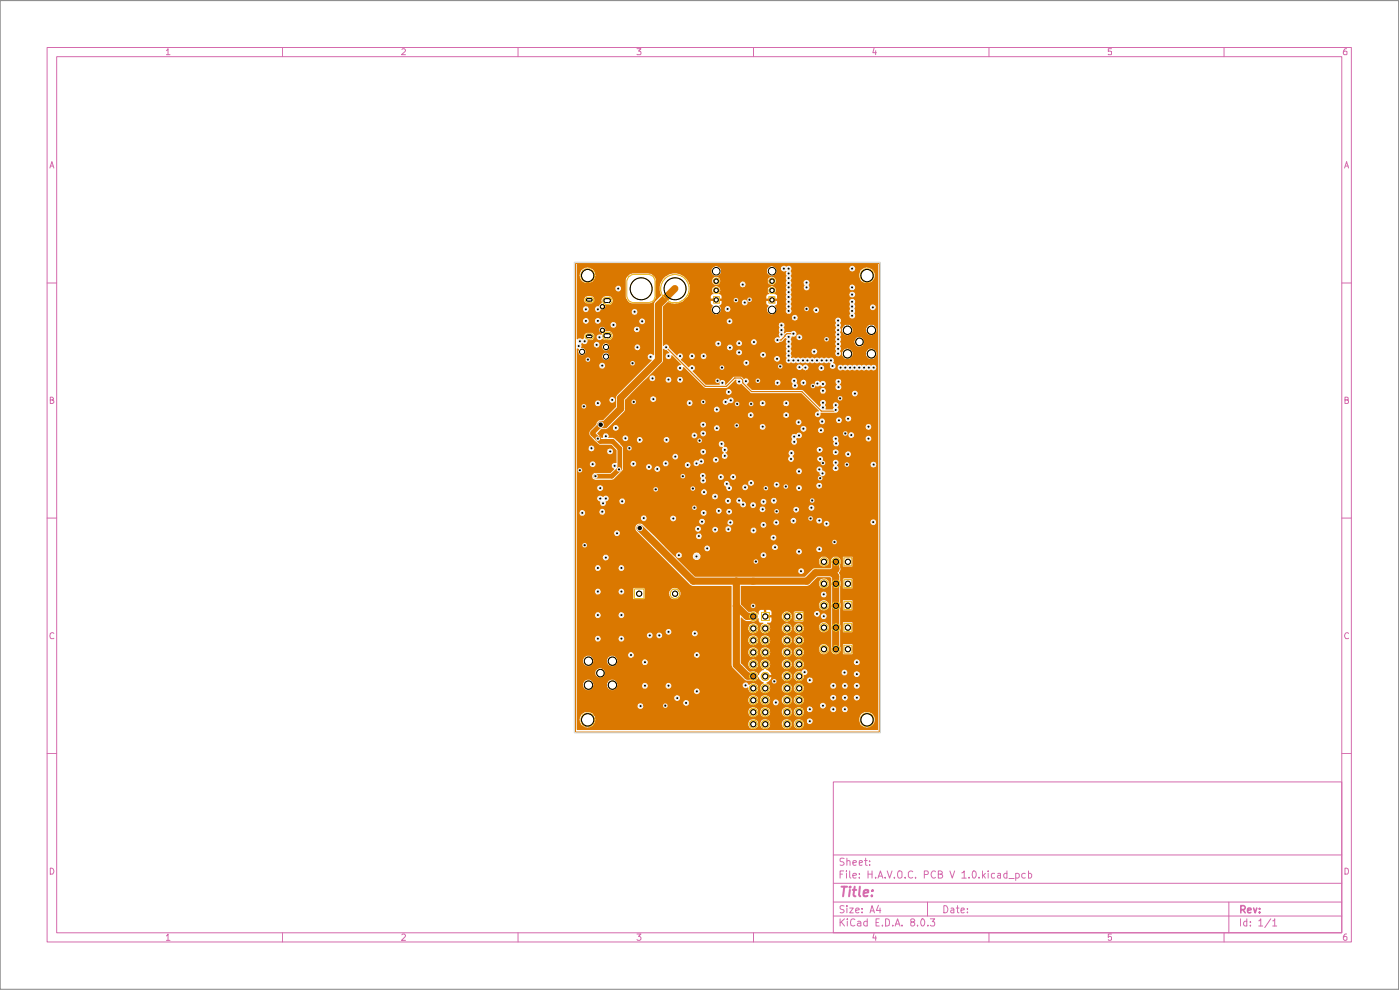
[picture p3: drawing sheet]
<svg xmlns="http://www.w3.org/2000/svg" width="297mm" height="210mm" viewBox="0 0 297 210" stroke-linecap="round" stroke-linejoin="round" font-family="sans-serif">
<g fill="none" stroke="#d56bad" stroke-width=".21">
<path d="M10 10.1h276.7v189.7h-276.7zM12 12h272.6v185.9h-272.6zM35.3 10.8l.3-.5v1.3M35.3 11.6h.8M59.9 10.1v1.9M85.3 10.5l.1-.2h.4l.2 .5-.8 .8h.8M109.9 10.1v1.9M135.1 10.3h.9l-.5 .5 .4 .1 .1 .5-.2 .2-.7-.1M159.9 10.1v1.9M185.4 10.2l-.2 1h.7M185.8 10.8v.8M209.8 10.1v1.9"/>
<path d="M235.8 10.3h-.7v.6h.7v.6h-.7M259.7 10.1v1.9M285.7 10.3l-.5 .1-.1 .3-.1 .7 .2 .2 .5-.1v-.6l-.5-.1-.2 .3M10.6 35.6l.4-1.3 .4 1.3M10.7 35.2h.6M285.2 35.6l.5-1.3 .4 1.3M285.4 35.2h.6M10 60h2M284.6 60h2.1M10.7 84.8h.5l.1-.3-.2-.3h-.4v1.4h.5l.2-.3v-.2l-.3-.3M285.3 84.8h.6l.1-.4-.7-.2v1.4h.5l.2-.1 .1-.4-.4-.3M10 109.9h2"/>
<path d="M284.6 109.9h2.1M11.4 134.4l-.2-.2-.5 .2-.1 .4 .2 .7 .6-.1M286.1 134.4a.58 .58 0 0 0-.8 .1 .58 .58 0 0 0 .1 .8l.1 .2 .6-.1M10 159.9h2M284.6 159.9h2.1M176.8 165.9h107.8v32h-107.8zM10.7 184.1a.71 .71 0 0 1 .7 .5 .71 .71 0 0 1-.2 .8h-.5zM35.3 198.5l.3-.4v1.4M35.3 199.5h.8M59.9 197.9v1.9M85.3 198.3l.1-.2h.4l.2 .4-.8 1h.8M109.9 197.9v1.9"/>
<path d="M135.1 198.1h.9l-.5 .5h.2l.3 .3v.3l-.3 .3h-.4l-.2-.2M159.9 197.9v1.9M176.8 194.3h107.8M176.8 191.3h107.8M176.8 187.4h107.8M176.8 181.4h107.8M178.2 194.9v1.5M178.2 185.4h.5M178.5 195.6l.7 .8M179 184.7h-.8v1.6M179.1 192.2a.64 .64 0 0 0-.9 .1v.4l.7 .3 .2 .4a.6 .6 0 0 1-.9 .1M179.1 182.1a.64 .64 0 0 0-.9 .1v.4l.7 .3 .2 .4a.6 .6 0 0 1-.9 .2"/>
<path d="M179.2 194.9l-1 .8M179.6 184.7v.2M179.6 185.3v1M179.7 192.1v.2M179.7 182.7v-.1a.36 .36 0 0 1 .6 .2v.8M179.7 182v1.6M179.7 192.6v1M179.7 194.9v.2M179.7 195.4v1M180.3 192.6h.7l-.7 1h.7M180.3 184.7v1.3l.2 .3M180.9 185.8l.8-.2-.1-.3h-.4l-.3 .1 .1 .8h.6"/>
<path d="M180.9 183l.8-.1-.1-.3-.4-.1-.3 .3 .1 .7h.6M181.4 195.1a.59 .59 0 0 0-.8-.1 .59 .59 0 0 0-.2 .7l.1 .6 .4 .1 .5-.1M181.5 193.1l.8-.1-.1-.3-.4-.1-.3 .3v.6l.3 .1 .4-.1M181.9 195.5h.6l.1 .9M182.3 186.1v.2M182.3 185.3v.1M182.3 183l.7-.1-.2-.4-.5 .1v.9h.6M182.6 195.7l-.5 .1-.2 .3 .2 .3 .5-.1M182.9 193.5v.1M182.9 192.7v.2M183.4 182.5h.6M183.6 182v1.5l.4 .1"/>
<path d="M184 195.5h-.6l-.2 .7a.52 .52 0 0 0 .8 .1M184 194.9v1.5M184.1 185.4h.9M184.1 184.7v1.6M184.5 183.4v.2M184.5 182.6v.2M184.6 193.6l.4-1.5 .5 1.5M184.7 193.2h.7M185 184.7v1.6M185.4 198l-.2 1h.7M185.8 186.1v.2M185.8 198.5v1"/>
<path d="M185.8 195.7h.6M186.3 186.3l.5-1.6 .5 1.6M186.4 192l-.5 1.1h1M186.4 185.8h.7M186.5 194.9h-.7v1.5h.7M186.7 192.6v1M187.2 196.3v.1M187.8 186.1v.2M187.9 194.9h.3a.89 .89 0 0 1 .3 1.4l-.6 .1zM188.2 184.7l.5 1.6 .5-1.6M189.4 196.3v.1M189.7 186.1v.2"/>
<path d="M189.9 196.4l.5-1.5 .5 1.5M190 196h.8M190.6 184.8a.52 .52 0 0 1 .7 .2v1a.49 .49 0 0 1-.5 .3 .49 .49 0 0 1-.4-.5zM191.3 196.3v.1M192 186.1v.2M193.5 195.6l-.3-.2v-.3l.3-.2 .4 .1 .2 .3-.9 .4 .1 .6a.52 .52 0 0 0 .8-.1v-.4l-.4-.2M193.6 184.9l-.4-.2-.5 .4v.8l.5 .4 .4-.2M194.2 186.1v.2M194.6 196.3v.1M195.5 195l.2-.1a.82 .82 0 0 1 .5 .8 .82 .82 0 0 1-.5 .7 1.1 1.1 0 0 1-.2-1.4zM196.1 185.5l.7-.1v-.6l-.7-.1v1.6M196.8 191.3v3"/>
<path d="M196.8 196.3v.1M197.4 194.9h.9l-.5 .6h.2l.3 .2-.1 .6-.6 .1-.2-.1M198.5 184.9l-.1-.1a.5 .5 0 0 0-.8 .3 .67 .67 0 0 0 0 .8 .67 .67 0 0 0 .9 .2M199.1 185.4h.6l.2-.4-.3-.3h-.5v1.6h.5l.3-.2 .1-.3-.4-.4M200.2 192.1a.77 .77 0 0 1 .9 .8 .77 .77 0 0 1-.9 .7zM201.5 184.7l.5 1.6 .5-1.6M201.8 192.7h.5l.1 .9M202.4 193h-.6l-.1 .3 .1 .3 .6-.1M202.9 192.6h.6M203.1 192.1v1.4l.4 .1M203.9 193.1l.7-.1v-.3l-.6-.1-.1 .3v.6l.1 .1 .6-.1M204 185.2l.6-.5v1.6"/>
<path d="M204 186.3h1M205.2 193.5v.1M205.2 192.7v.2M205.6 186.1v.2M206.3 184.9l.3-.2a.82 .82 0 0 1 .5 .8 .82 .82 0 0 1-.5 .8l-.3-.2-.1-.4zM207.7 186.1v.2M208.4 184.7v1.6M208.6 185.7l.4 .6M209 185.3l-.6 .5M209.6 184.7v.2M209.6 185.3v1M209.8 197.9v1.9"/>
<path d="M211 185.3h-.4l-.3 .2 .1 .7h.6M211.7 185.3h.6v1M212.3 185.6l-.5 .1-.2 .2 .2 .4 .5-.1M213.6 185.3h-.4l-.3 .2 .1 .6 .2 .2 .4-.1M213.6 184.7v1.6M214 186.4h1.1M215.5 185.3a.52 .52 0 0 1 .7 .2l-.1 .7h-.6M215.5 185.3v1.5M217.5 185.3a.52 .52 0 0 0-.8 .2l.2 .7h.6M218.2 185.3h.4l.3 .2-.1 .6-.2 .2-.4-.1M218.2 184.7v1.6M235.8 198.1h-.7v.7l.2-.2 .5 .2-.1 .6-.4 .1-.2-.2"/>
<path d="M259.7 197.9v1.9M260.7 191.3v6.6M263.1 194.9v1.5M264.5 195.5l-.4-.1-.3 .3v.5l.3 .2 .4-.1M264.5 194.9v1.5M265.3 196.3v.1M265.3 195.5v.2M267 195.3l.5-.4v1.5M267 196.4h.9M269.6 194.9l-1.3 1.9M270 195.3h.2l.2-.4v1.5M270 196.4h.8"/>
<path d="M285.3 184.1l.7 .2 .1 .6-.3 .5h-.5zM285.7 198.1l-.5 .1-.1 .3-.1 .7 .2 .3 .5-.2v-.6l-.5-.1-.2 .3"/>
</g>
<path d="M263.2 193l.8-.1 .2-.3-.1-.3-.3-.2h-.6v1.5M263.7 193l.5 .6M264.7 193.1l.7-.1-.1-.3-.4-.1-.2 .3 .1 .6h.5M265.9 192.6l.4 1 .3-1M267.2 193.5v.1M267.2 192.7v.2" fill="none" stroke="#d56bad" stroke-width=".34"/>
<path d="M178.5 188.1h1.2M179.1 188.1l-.2 2M180.3 188.8l-.2 1.3M180.4 188.1l-.2 .1h.3l-.1-.1-.1 .2M180.9 188.8h.8M181.3 188.1l-.2 1.7v.2l.4 .1M182.4 188.1l-.2 1.7 .3 .3M183.3 189.4l.9-.1v-.5a.67 .67 0 0 0-.9 .2v1h.7M185 189.9v.2M185.1 188.8l.1 .1h-.2l.1-.1-.1 .2" fill="none" stroke="#d56bad" stroke-width=".42"/>
<path d="M0 .1h296.7v209.7h-296.7z" fill="none" stroke="#848484" stroke-width=".21"/>
<path d="M122.3 56h64v98.9h-63.9l-.1-2.2h.6a1.67 1.67 0 0 0 1.2 1.5 1.67 1.67 0 0 0 1.9-.6h32.7v.3l.3 .4 .8 .4a1.16 1.16 0 0 0 1.1-1.1h.4v.3l.2 .4 .8 .4 .4-.1 .5-.4 .2-.6h2.5a1.06 1.06 0 0 0 1 1 1.06 1.06 0 0 0 1.1-1h.4v.2a1.06 1.06 0 0 0 1.4 .7 1.06 1.06 0 0 0 .5-1.5h.9v.2l.4 .4a.64 .64 0 0 0 .6-.3 .64 .64 0 0 0 .1-.6h10v.2a1.65 1.65 0 0 0 2.6 1.1 1.65 1.65 0 0 0-.2-2.8l-.3-.2a1.82 1.82 0 0 0-1.9 .7l-.2 1h-10l-.7-.3-.4 .3v.3h-.9a1.06 1.06 0 0 0-1.2-.5 1.06 1.06 0 0 0-.7 1.1h-.4v-.2a1.07 1.07 0 0 0-1.2-.8 1.07 1.07 0 0 0-.9 1h-2.5l-.1-.2a1.02 1.02 0 0 0-1.1-.8 1.02 1.02 0 0 0-.9 1h-.4l-.1-.2a1.02 1.02 0 0 0-1.1-.8 1.02 1.02 0 0 0-1 1h-32.7l.1-.2a1.65 1.65 0 0 0-1.1-2.4h33.7v.2a1.07 1.07 0 0 0 1.2 .9 1.07 1.07 0 0 0 1-1.1h.4v.2a1.06 1.06 0 0 0 1.1 .9 1.06 1.06 0 0 0 1-1.1h2.5v.2a1.06 1.06 0 0 0 1.1 .9 1.06 1.06 0 0 0 1-1.1h.4v.2a1.06 1.06 0 0 0 1.4 .8 1.06 1.06 0 0 0 .5-1.5h.9v.3l.2 .2h.6l.4-.5h3.7l.3 .5h.6l.4-.5h1.2l.4 .5h.6a.63 .63 0 0 0 0-1 .63 .63 0 0 0-1 .5h-1.2v-.2a.65 .65 0 0 0-.7-.5 .65 .65 0 0 0-.6 .7h-3.7v-.2a.65 .65 0 0 0-.6-.4 .65 .65 0 0 0-.6 .3v.3h-.9a1.09 1.09 0 0 0-1.1-.4 1.09 1.09 0 0 0-.8 .9h-.4v-.1a1.07 1.07 0 0 0-1.2-.9 1.07 1.07 0 0 0-.9 1h-2.5l-.1-.1a1.02 1.02 0 0 0-1.1-.9 1.02 1.02 0 0 0-.9 1h-.4l-.1-.1a1.02 1.02 0 0 0-1.1-.9 1.02 1.02 0 0 0-1 1h-34.6l-.7 .5-.4 .6-.1 .6h-.6v-2.9h12.9l.1 .3a.7 .7 0 0 0 1.1 0 .61 .61 0 0 0-.3-.8 .61 .61 0 0 0-.8 .3l-.1 .2h-12.9v-.7h22.6l.1 .3 .4 .3h28.6v.2a.63 .63 0 0 0 1 .2 .63 .63 0 0 0-.2-1h-.4l-.4 .3v.3h-28.2l.3-.3v-.6l-.5-.3h13.1v.3a1.08 1.08 0 0 0 1.2 .7 1.08 1.08 0 0 0 1-1h.4v.3a1.03 1.03 0 0 0 .9 .8 1.03 1.03 0 0 0 1-.6h.8l.2 .4 .2 .2a.68 .68 0 0 0 .8-.8l-.3-.3h1v.3a1.07 1.07 0 0 0 1.1 .8 1.07 1.07 0 0 0 1-1.1h.4v.3a1.05 1.05 0 0 0 1.4 .7 1.05 1.05 0 0 0 .5-1.5h5.8l.5 .6 .6-.2 .2-.4h1.2v.2a.6 .6 0 0 0 .7 .4 .6 .6 0 0 0 .5-.6h1.3l.3 .5 .5 .1a.66 .66 0 0 0 .4-.9 .67 .67 0 0 0-.7-.3 .67 .67 0 0 0-.5 .6h-1.3v-.2a.6 .6 0 0 0-.6-.4 .6 .6 0 0 0-.6 .6h-1.2v-.2a.65 .65 0 0 0-1-.3l-.2 .2-.1 .3-5.8-.1a1.19 1.19 0 0 0-1.4-.3l-.3 .3-.2 .6h-.4v-.2a1.07 1.07 0 0 0-1.2-.8 1.07 1.07 0 0 0-.9 1l-1.1-.1a.56 .56 0 0 0-.6 0 .56 .56 0 0 0-.2 .6h-.8l.1-.1a1.06 1.06 0 0 0-.7-1.4 1.06 1.06 0 0 0-1.3 1h-.4l-.1-.2a1.06 1.06 0 0 0-1.8-.6l-.3 .8h-13.3l-.3 .2-.2 .4h-22.6v-1h20.7l.5 .6a.64 .64 0 0 0 .6-.3 .64 .64 0 0 0 0-.7l-.6-.2-.4 .2-.1 .4h-20.7v-1.5h24.9a.6 .6 0 0 0 .8 .6 .6 .6 0 0 0 .4-.9 .6 .6 0 0 0-1-.1l-.2 .4h-24.9v-1.4h1.4a1.11 1.11 0 0 0 1.1 1.2 1.11 1.11 0 0 0 1.1-1.2h2.9v.4a1.08 1.08 0 0 0 1.1 .8 1.08 1.08 0 0 0 1-.9h5.3v.3l.3 .2h.6l.3-.5h3.8v.3l.3 .2h.6l.2-.2 .1-.4h15.2v.1a.66 .66 0 0 0 1.1 .3 1.06 1.06 0 0 0 .8 1.2 1.06 1.06 0 0 0 1.2-.8 1.06 1.06 0 0 0-.7-1.3l-.7 .1-.5 .3-.4-.5h-.4l-.4 .2v.4l-15.2-.1a.6 .6 0 0 0-.7-.5 .6 .6 0 0 0-.5 .7h-3.8v-.2a.6 .6 0 0 0-.7-.5 .6 .6 0 0 0-.5 .7h-5.3l.1-.1a1.1 1.1 0 0 0-1-1.2 1.1 1.1 0 0 0-1.2 1h-2.9l-.1-.2a1.07 1.07 0 0 0-1.1-.8 1.07 1.07 0 0 0-1 1h-1.4v-2.4h4v.2a1.09 1.09 0 0 0 1.1 .8l.8-.5a.92 .92 0 0 0-.1-1.2l-.8-.4a1.02 1.02 0 0 0-1 1.1h-4v-2.7h1.4v.4a1.12 1.12 0 0 0 1.3 .8 1.12 1.12 0 0 0 .9-1.2h2.9v.4a1.08 1.08 0 0 0 1 .8 1.08 1.08 0 0 0 1.1-.8h5.3l.3 .6h.6a.61 .61 0 0 0 .1-1.1 .61 .61 0 0 0-1 .3v.2h-5.3a1.08 1.08 0 0 0-.9-1.4 1.08 1.08 0 0 0-1.2 1h-2.9l-.1-.1a1.07 1.07 0 0 0-1.1-.9 1.07 1.07 0 0 0-1 1h-1.4v-1.2h11v.2a.6 .6 0 0 0 .6 .5 .6 .6 0 0 0 .6-.7h12.7v.2a.61 .61 0 0 0 .9 .4 .61 .61 0 0 0 .2-.9 .61 .61 0 0 0-.9-.1l-.2 .4h-12.7a.59 .59 0 0 0-.6-.6 .59 .59 0 0 0-.6 .6h-11v-3.4h3.9l.2 .4a.6 .6 0 0 0 .7 .1 .6 .6 0 0 0 .3-.5h3.8l.2 .4a.6 .6 0 0 0 .7 .1 .6 .6 0 0 0 .3-.6 .66 .66 0 0 0-.9-.4l-.3 .5h-3.8l-.1-.5-.3-.1-.5 .1-.3 .5h-3.9v-.7h14.9a.59 .59 0 0 0 .6 .6 .59 .59 0 0 0 .6-.6h.9v.2a.62 .62 0 0 0 .9 .3 .62 .62 0 0 0 0-1 .62 .62 0 0 0-.9 .3v.2h-.9l-.3-.6h-.4l-.4 .3-.1 .3h-14.9v-.8h18.9a.6 .6 0 0 0 .4 .6 .6 .6 0 0 0 .7-.2h4.5v.2a.62 .62 0 0 0 .8 .4 .62 .62 0 0 0 .4-.8 .62 .62 0 0 0-.8-.4l-.2 .1-.2 .5h-4.5a.61 .61 0 0 0-.3-1 .61 .61 0 0 0-.8 .6h-18.9v-3.5h3.9l.2 .4a.6 .6 0 0 0 .7 .1 .6 .6 0 0 0 .3-.5h3.8l.2 .4a.6 .6 0 0 0 .7 .1 .6 .6 0 0 0 .3-.6 .66 .66 0 0 0-.9-.4l-.3 .5h-3.8l-.1-.5-.3-.1-.5 .1-.3 .5h-3.9v-5h3.9a.56 .56 0 0 0 .3 .6 .56 .56 0 0 0 .6 0l.3-.6h3.8a.56 .56 0 0 0 .3 .6 .56 .56 0 0 0 .6 0l.3-.5a.64 .64 0 0 0-.2-.6 .64 .64 0 0 0-.7 0l-.3 .5h-3.8l-.1-.4-.3-.2-.5 .1-.3 .5h-3.9v-.6h12.1v2.2h2.3v-1.2h5.2l.1 .3a1.2 1.2 0 0 0 1.8 .7 1.2 1.2 0 0 0 0-2 1.2 1.2 0 0 0-1.8 .8l-.1 .2h-5.2v-1.2h-2.2l-.1 .2h-12.1v-4.4h3.9l.2 .4a.6 .6 0 0 0 .7 .1 .6 .6 0 0 0 .3-.5h3.8l.2 .4a.6 .6 0 0 0 .7 .1 .6 .6 0 0 0 .3-.6 .66 .66 0 0 0-.9-.4l-.3 .5h-3.8l-.1-.4-.3-.2-.5 .1-.3 .5h-3.9v-2.2h5.5a.64 .64 0 0 0 1 .5 .64 .64 0 0 0 0-1.1h-.6l-.4 .6h-5.5v-5.2h8a.59 .59 0 0 0 .8 .5 .59 .59 0 0 0 .2-.9 .59 .59 0 0 0-.9 .1l-.1 .3h-8v-1.2h12.5l.2 .7 11.4 11.4 .5 .3h8.3v16.8l.2 .5 2.6 2.6 .2 .2h1.1a1.01 1.01 0 0 0 1.5-.7l.2 .1 .1 .3 .5 .5 .5 .2-.1 .1a1.09 1.09 0 0 0-.7 1.4 1.09 1.09 0 0 0 1.4 .7l.5-.4 .2-.6h2.5v.2a1.07 1.07 0 0 0 1.1 .9 1.07 1.07 0 0 0 1-1.1h.4v.2a1.05 1.05 0 0 0 1.4 .7 1.05 1.05 0 0 0 .5-1.4h5.8l.3 .5h.6l.4-.5h1.2l.4 .5h.6l.2-.5h1.3l.3 .5h.6a.63 .63 0 0 0 .2-.9 .63 .63 0 0 0-1 .1l-.1 .3h-1.3v-.2a.6 .6 0 0 0-.6-.5 .6 .6 0 0 0-.6 .7h-1.2v-.2a.65 .65 0 0 0-.7-.4 .65 .65 0 0 0-.6 .6l-5.8-.1a1.07 1.07 0 0 0-1.1-.4 1.07 1.07 0 0 0-.8 1h-.4v-.2a1.07 1.07 0 0 0-1.2-.8 1.07 1.07 0 0 0-.9 1h-2.5l-.1-.2a.88 .88 0 0 0-.7-.9v-.1a1.52 1.52 0 0 0 1.1-1.1h-1l.1-.3h3.1a1.06 1.06 0 0 0 1 1.1 1.06 1.06 0 0 0 1.1-1.1h.4v.3a1.08 1.08 0 0 0 1.6 .7l1.2-.1a.63 .63 0 0 0 .5 .6 .63 .63 0 0 0 .7-.3v-.6l-.6-.3-.4 .1-.2 .5h-1.1l.4-.6v-.4l.5-.2 .3-.4h7.3v.3a.6 .6 0 0 0 1.1 0h1.4l.3 .5 .5 .1a.66 .66 0 0 0 .4-.9 .67 .67 0 0 0-.7-.3 .67 .67 0 0 0-.5 .6h-1.4v-.2a.61 .61 0 0 0-.4-.7 .61 .61 0 0 0-.7 .6h-7.3v-.3a.6 .6 0 0 0-.6-.4 .6 .6 0 0 0-.6 .5 1.41 1.41 0 0 0-1.5 .3l-.2 .6h-.4v-.1a1.07 1.07 0 0 0-1.2-.9 1.07 1.07 0 0 0-.9 1h-3.1l-.1-.2h1l-.2-.5-.5-.5-.4-.1 .6-.6 .2-.6h2.5v.2a1.07 1.07 0 0 0 1.1 .9 1.07 1.07 0 0 0 1-1.1h.4v.2a1.07 1.07 0 0 0 1.4 .8 1.07 1.07 0 0 0 .6-1.4h10.7l.3 .6h.6a.63 .63 0 0 0 .2-1 .63 .63 0 0 0-1 .1l-.1 .3h-10.7l-.2-.4a1.09 1.09 0 0 0-1.8 .8h-.4v-.2a1.05 1.05 0 0 0-1.6-.7l-.4 .3-.1 .6h-2.5a1.07 1.07 0 0 0-1-1.1 1.07 1.07 0 0 0-1.1 .9 1.07 1.07 0 0 0 .8 1.2v.3h-.5l-.5 .5-.1 .4-.2 .1-.4-.6-.4-.2-1.1 .1-1.5-1.6h1.3a1.03 1.03 0 0 0 1.5 .9 1.03 1.03 0 0 0 .3-1.7 1.03 1.03 0 0 0-1.7 .4l-.1 .4h-1.3l-.3-.2v-2.4h1.6l.3 .8a1.12 1.12 0 0 0 1.2 .2 1.12 1.12 0 0 0 .7-1h.4v.3a1.07 1.07 0 0 0 1.2 .8 1.07 1.07 0 0 0 .9-1.1h2.5v.3a1.08 1.08 0 0 0 1.1 .8 1.08 1.08 0 0 0 1-1.1h.4v.3a1.06 1.06 0 0 0 1.5 .7 1.06 1.06 0 0 0 .4-1.6h3.4v.2a1.07 1.07 0 0 0 1.7 .7 1.07 1.07 0 0 0 0-1.8 1.07 1.07 0 0 0-1.7 .7v.2h-3.4a1.04 1.04 0 0 0-1.2-.4 1.04 1.04 0 0 0-.7 1h-.4v-.1a1.07 1.07 0 0 0-1.2-.9 1.07 1.07 0 0 0-.9 1h-2.5l-.1-.1a1.02 1.02 0 0 0-1.1-.9 1.02 1.02 0 0 0-.9 1h-.4l-.1-.1a1.02 1.02 0 0 0-1.1-.9 1.02 1.02 0 0 0-1 1h-1.6v-2.5h1.6v.3a1.08 1.08 0 0 0 1.3 .8 1.08 1.08 0 0 0 .9-1.1h.4v.3a1.08 1.08 0 0 0 1.2 .8 1.08 1.08 0 0 0 .9-1.1h2.5v.3a1.08 1.08 0 0 0 1.1 .7 1.08 1.08 0 0 0 1-1h.4v.3a1.08 1.08 0 0 0 1.7 .6 1.08 1.08 0 0 0 0-1.7 1.08 1.08 0 0 0-1.7 .6v.2h-.4a1.06 1.06 0 0 0-1.1-1 1.06 1.06 0 0 0-1 1h-2.5l-.1-.2a1.02 1.02 0 0 0-1.1-.8 1.02 1.02 0 0 0-.9 1h-.4l-.1-.2a1.02 1.02 0 0 0-1.1-.8 1.02 1.02 0 0 0-1 1h-1.6v-2.5h1.6v.3a1.07 1.07 0 0 0 1.6 .7 1.07 1.07 0 0 0 .3-1.7 1.07 1.07 0 0 0-1.7 .1l-.2 .6h-1.6v-2.2l.2-.1 1 .7 1.3 .1a.93 .93 0 0 0 1.1-.7h.3v.6l.2 .4h.7l.1 .1a1.09 1.09 0 0 0-.7 1.3 1.09 1.09 0 0 0 1.1 .9 1.09 1.09 0 0 0 1-1.1h2.5v.4a1.05 1.05 0 0 0 1.2 .6 1.05 1.05 0 0 0 .9-1h.4l.1 .4a1.06 1.06 0 0 0 1.3 .6 1.06 1.06 0 0 0 .7-1.2h3.2v.2a1.07 1.07 0 0 0 1.7 .6 1.07 1.07 0 0 0 0-1.7 1.07 1.07 0 0 0-1.7 .6v.3h-3.2a1.07 1.07 0 0 0-1.1-.8 1.07 1.07 0 0 0-1 1h-.4v-.2a1.07 1.07 0 0 0-1.2-.8 1.07 1.07 0 0 0-.9 1h-2.5l-.1-.2a.68 .68 0 0 0-.6-.8v-.2h.7l.3-.4v-.7h-1l.1-.3h3.1a1.06 1.06 0 0 0 1.5 1 1.06 1.06 0 0 0 .2-1.8h.8v1.8l.2 .1h1.7l.2-.1v-1.5h2.2l.2 .4 .2 .2 1.1-.1v.2a.59 .59 0 0 0 .9 .3 .59 .59 0 0 0 0-1 .59 .59 0 0 0-.9 .4v.1h-.5l.2-.3v-.4l-.2-.4h-.6l-.3 .3-.1 .3h-2.2v-.4l-.2-.1-2.8 .2a1.03 1.03 0 0 0-1.6 .8h-3.1l-.1-.2h1v-.7l-.5-.4h-.6v.9h-.5v-.9h-.7l-.4 .4-.1 .6a1.23 1.23 0 0 0-1.6-.6h-.6l-1.3-1.4h16.3v.2a1.04 1.04 0 0 0 1.6 .7 1.04 1.04 0 0 0 0-1.8 1.04 1.04 0 0 0-1.6 .7v.2h-16.3l-.3-.2v-2.1h17.1l.2 .6a.65 .65 0 0 0 .8-.2 .65 .65 0 0 0 0-.9 .65 .65 0 0 0-1 .5h-17.1v-1.8h14.2l.7-.5h1.7v.2a1.07 1.07 0 0 0 1.8 .6 1.07 1.07 0 0 0-.3-1.8 1.02 1.02 0 0 0-1.5 1h-1.7l1.4-1.4h2.7l.3 .3-.1 14.8a1.05 1.05 0 0 0 1.1 1.3 1.05 1.05 0 0 0 .8-1.6v-.4h.6l.1 2 1.9-.1v-2h-1.9l-.1 .1h-.6v-3.3l.2-.4-.2-.9h.6l.1 1.9 1.9-.1v-2h-1.9l-.1 .2h-.6v-3.3l.2-.5-.2-.9h.6l.1 2 1.9-.1v-2.1h-1.9l-.1 .2h-.6v-3.2l.2-.5-.2-.9h.6v1.9h2v-2l-1.8-.1-.2 .2h-.6v-.9l-.2-.6 .3-.5v-1.4a.95 .95 0 0 0-.4-1.2h.9v1.8h2v-2h-2v.2l-1.9-.2-.5 .5v1.8l-.2 .2h-3.5h-.2l-1.7 1.7h-23.4l-1.2-1.1h23.1a.63 .63 0 0 0 .8 .5 .63 .63 0 0 0 .4-.9 .67 .67 0 0 0-1.1 0l-.1 .4h-23.1l-2-2.1h29.5v.2a1.07 1.07 0 0 0 1.8 .6 1.07 1.07 0 0 0-.3-1.8h-.9l-.5 .5-.1 .5h-29.5l-1.4-1.3h.6v.1a.65 .65 0 0 0 .6 .5 .65 .65 0 0 0 .6-.4h2.4v.2a.83 .83 0 0 0 1 .6 .83 .83 0 0 0 .6-1h12.8v.1a.61 .61 0 0 0 .8 .4 .61 .61 0 0 0 .3-.9 .61 .61 0 0 0-1-.1l-.1 .5h-12.8a.82 .82 0 0 0-.9-.6 .82 .82 0 0 0-.7 .8h-2.4v-.5l-.4-.3-.6 .1-.2 .5h-.6l-.7-.8h26.8v.2a.61 .61 0 0 0 1 .3 .61 .61 0 0 0-.1-1h3.3l.4 .6h.6l.2-.3 .1-.4-.2-.3-.5-.2-.6 .6-3.8-.1-.2 .2-.2 .4h-26.8l-.7-.7h8a.59 .59 0 0 0 .8 .6 .59 .59 0 0 0 .3-.8h13.2l.1 .3 .5 .3a.67 .67 0 0 0 .7-.5 .68 .68 0 0 0-.7-.7l-.6 .6-13.2-.1a.6 .6 0 0 0-.6-.3 .6 .6 0 0 0-.5 .6h-8l-2.5-2.6h8.8l.1 .5 .5 .2 .3-.1 .2-.3h14.7a.61 .61 0 0 0 .8 .6 .61 .61 0 0 0 .3-1 .61 .61 0 0 0-1 .1l-.1 .3h-14.7v-.1a.64 .64 0 0 0-.3-.7 .64 .64 0 0 0-.7 .1l-.1 .4h-8.8l-1.7-1.5h10.3v.2l.4 .4h.4l.4-.4h2.4a.6 .6 0 0 0 .7 .6 .6 .6 0 0 0 .5-.7h1.6v.2l.4 .4h.4l.3-.4h4.3v.3a.64 .64 0 0 0 1 .2 .64 .64 0 0 0-.2-1.1l-.6 .1-.2 .5h-4.3a.59 .59 0 0 0-.4-.8 .59 .59 0 0 0-.7 .6l-1.6-.1a.6 .6 0 0 0-.7-.5 .6 .6 0 0 0-.5 .7h-2.4v-.4a.6 .6 0 0 0-.7-.4 .6 .6 0 0 0-.5 .6h-10.3l-1-1a.95 .95 0 0 0-1.4 .7h-12.5v-1.2h26v.1a.62 .62 0 0 0 .6 .5 .62 .62 0 0 0 .6-.5h4.8v.3a.65 .65 0 0 0 1 .2h6.1v.2a.61 .61 0 0 0 .9 .3 .61 .61 0 0 0 0-1h1.8l.1 .4 .3 .2h.3l.5-.3h9.5a.61 .61 0 0 0 .7 .6 .61 .61 0 0 0 .4-1h8.8v.2a.62 .62 0 0 0 1.1 .2v-.4l-.1-.4-.4-.1-.5 .1-.1 .4h-8.8a.6 .6 0 0 0-.7-.2 .6 .6 0 0 0-.4 .6h-9.5v-.4l-.2-.2h2.6a.62 .62 0 0 0 .4 .5 .62 .62 0 0 0 .6-.1l.2-.5h4.2l.1 .2a.6 .6 0 0 0 .4 .5 .6 .6 0 0 0 .6-.2 .65 .65 0 0 0-.1-1 .65 .65 0 0 0-1 .5l-4.2-.1a.62 .62 0 0 0-.6-.4 .62 .62 0 0 0-.6 .4v.2h-2.6l-.1-.2a.64 .64 0 0 0-.9 .5l-2.3-.1-.3 .2-.1 .4h-6.1l.1-.1a.59 .59 0 0 0-.3-.9 .59 .59 0 0 0-.8 .5h-4.8v-.3l-.3-.4-.6 .1-.3 .5h-26v-.8h13.7a.59 .59 0 0 0 .3 .6 .59 .59 0 0 0 .7-.2l.2-.3h5a.63 .63 0 0 0 .8 .6 .63 .63 0 0 0 .3-1 .67 .67 0 0 0-.7-.2 .67 .67 0 0 0-.4 .6h-5l-.2-.5-.4-.2-.5 .2-.1 .4h-13.7v-1.1h.6l.3 .6h.6l.3-.4-.1-.5h3.2a.62 .62 0 0 0 .5 .6 .62 .62 0 0 0 .7-.3h20.3l.1 .4 .6 .2 .5-.3-.1-.7h2.1a.6 .6 0 0 0 .5 .6 .6 .6 0 0 0 .7-.5h1v.2a.6 .6 0 0 0 .9 .3 .6 .6 0 0 0 0-1h6.1l.2 .5a.7 .7 0 0 0 1-.1l.1-.3h5.9v.3a.61 .61 0 0 0 .9 .2 .61 .61 0 0 0 .1-.9h2.2v.2a.69 .69 0 0 0 1.2 .1 .63 .63 0 0 0-.4-.9 .63 .63 0 0 0-.8 .6h-2.2l-.6-.2-.3 .3-.1 .3h-5.9l-.2-.5-.6-.2-.3 .2-.2 .4-6.6-.1-.2 .2-.2 .4h-1a.61 .61 0 0 0-.5-.7 .61 .61 0 0 0-.7 .6h-2.2l-.6-.2-.3 .3-.1 .3h-20.3a.64 .64 0 0 0-.3-.7 .64 .64 0 0 0-.8 0l-.1 .4h-3.2l-.3-.3h-.3l-.3 .2-.2 .4h-.6v-3.1h4.4l.3 .6h.3v.5l.3 .5a.63 .63 0 0 0 .7-.1 .63 .63 0 0 0 .1-.8l3-.1a.6 .6 0 0 0 .6 .7 .6 .6 0 0 0 .6-.7h21.2a.66 .66 0 0 0 1 .5l.2-.3v-.3h1.2l.3 .6h.6a.62 .62 0 0 0 .4 .8 .62 .62 0 0 0 .7-.4h1l.2 .5a.61 .61 0 0 0 .9-.3 .61 .61 0 0 0-.4-.8h-.5l-.2 .6h-1v-.4l-.4-.4h3.6v.2a.62 .62 0 0 0 .6 .4 .62 .62 0 0 0 .6-.4v-.4h1a.64 .64 0 0 0 1 .5 .7 .7 0 0 0-.1-1l-.3-.1-.5 .1-.1 .5h-1.1l-.2-.3a.59 .59 0 0 0-.6 0 .59 .59 0 0 0-.3 .5h-3.9l-.3-.7-.2-.1-.6 .1-.2 .5h-1.2v-.3a.63 .63 0 0 0-.7-.3 .63 .63 0 0 0-.5 .7h-21.2l-.4-.6h-.4l-.3 .3-.1 .3h-2.8a.63 .63 0 0 0 .3-1h22.1l.2 .4a.7 .7 0 0 0 1 0v-.7a.7 .7 0 0 0-1.1 0l-.1 .3h-22.1l-.5-.1-.6 .2-.6-.2-.5 .2v.3h-4.4v-1.3h26.5a.6 .6 0 0 0 .7 .6 .6 .6 0 0 0 .4-.9 .6 .6 0 0 0-1-.1l-.1 .4h-26.5v-.9h4.4a.63 .63 0 0 0 .8 .6 .63 .63 0 0 0 .3-.9 .66 .66 0 0 0-.7-.2 .66 .66 0 0 0-.4 .5h-4.4v-.9h31.3l.1 .4 .4 .3 .1 .5a.59 .59 0 0 0 .7 .3 .59 .59 0 0 0 .4-.7h2.2v.2a.64 .64 0 0 0 .6 .4 .64 .64 0 0 0 .6-.5h10.2l.3 .6a.64 .64 0 0 0 .9-.7l-.3-.4h3.3l.4 .5 .4 .1a.64 .64 0 0 0 .5-.5 .64 .64 0 0 0-.3-.7h-.6l-.4 .6h-3.3l-.3-.1-.4 .1-.2 .5h-10.2v-.3l-.4-.4-.6 .1-.2 .5h-2.2l-.5-.4v-.6h3.9v.4l.5 .2h.3l.3-.2h4.4l.1 .4a.6 .6 0 0 0 .7 .1 .6 .6 0 0 0 .4-.6l-.2-.3-.4-.2-.5 .2-.1 .4h-4.4a.58 .58 0 0 0-.1-.8 .58 .58 0 0 0-.7-.1l-.3 .3v.2h-4a.57 .57 0 0 0-.7-.4 .57 .57 0 0 0-.4 .6h-31.3v-4.1h2.8v.1a.61 .61 0 0 0 .9 .4 .61 .61 0 0 0 .2-.9 .61 .61 0 0 0-.9-.1l-.2 .5h-2.8v-2.7h6.5l.1 .3a.7 .7 0 0 0 1.1 0v-.7a.7 .7 0 0 0-1.1 0l-.1 .4h-6.5v-.7h2.6v.3a.63 .63 0 0 0 .8 .3 .63 .63 0 0 0 .3-.9 .63 .63 0 0 0-.9-.2l-.2 .5h-2.6v-3h2.8l1.2 1.5 .9 .7h2.5l1.1 1.1v2.8h-.6a.6 .6 0 0 0-.4 .6 .6 .6 0 0 0 .5 .6v.2l-.8 .7h-3.4l-.5 .5 .1 .7 .5 .3h3.7l1-.9h17.6l.3 .6a.6 .6 0 0 0-.1 .9 .6 .6 0 0 0 .9 0 .6 .6 0 0 0-.1-.9l.1-.3h2.7l.4 .6h.5l.4-.6h1.3a.61 .61 0 0 0 .8 .6 .61 .61 0 0 0 .4-.9 .61 .61 0 0 0-1-.1l-.2 .4h-1.3l-.5-.6-.6 .2-.2 .4h-2.7a.59 .59 0 0 0-.4-.9 .59 .59 0 0 0-.7 .6h-17.6l1.1-1.1 .2-.2v-.5h4.9a.59 .59 0 0 0 .3 .5 .59 .59 0 0 0 .7-.1h.8v.3l.4 .3h29.6a.66 .66 0 0 0 .9 .4l.3-.4-.1-.5h3.2l.2 .4a.57 .57 0 0 1 .5 .7l.4 .3a.64 .64 0 0 0 .7-.2 .64 .64 0 0 0 0-.7l-.6-.4v-.4h2.2a.63 .63 0 0 0 .9 .6 .63 .63 0 0 0 0-1.1l.1-.2h7.1l.1 .4a.7 .7 0 0 0 1-.1 .64 .64 0 0 0 0-.7 .64 .64 0 0 0-.6-.2l-.4 .1-.1 .5h-7a.63 .63 0 0 0-.1-1 .63 .63 0 0 0-.9 .2 .63 .63 0 0 0 .3 .9l-.4 .6h-2.3l-.1-.2a.64 .64 0 0 0-1 .5h-3.3l-.4-.3-.5 .4-.1 .3h-29a.62 .62 0 0 0-.1-1 .62 .62 0 0 0-.9 .5h-.8l.1-.1a.61 .61 0 0 0-.3-.9 .61 .61 0 0 0-.8 .6h-4.9v-.7h1.6v.2a.61 .61 0 0 0 .7 .4 .61 .61 0 0 0 .5-.7h5.6l.3 .6h.6l.2-.3h3.6a.61 .61 0 0 0 .8 .6 .61 .61 0 0 0 .3-.9h.8l.1 .4a.67 .67 0 0 0 1-.3 .64 .64 0 0 0 .8-.1 .64 .64 0 0 0 .2-.8h1.9l.1 .4 .4 .2 .7-.2v-.5h14.8v.1a.6 .6 0 0 0 .7 .5 .6 .6 0 0 0 .5-.6h5v.1a.62 .62 0 0 0 .9 .4 .62 .62 0 0 0 0-1 .62 .62 0 0 0-.9 .3v.2h-5l-.3-.7 .4-.4a.64 .64 0 0 0-.3-.7 .64 .64 0 0 0-.6 0l-.3 .4 .3 .9-.3 .1-.1 .4h-14.8l-.1-.3-.6-.2-.5 .6h-1.9a.66 .66 0 0 0-1.1 .2h-.1a.6 .6 0 0 0-.7 0 .6 .6 0 0 0-.2 .6h-.8l-.3-.3h-.4l-.3 .3-.1 .3h-3.6a.61 .61 0 0 0-.3-.9 .61 .61 0 0 0-.8 .6l-5.6-.1a.6 .6 0 0 0-.7-.4 .6 .6 0 0 0-.5 .6h-1.6v-1.5h10.5v.1a.61 .61 0 0 0 .8 .4 .61 .61 0 0 0 .3-.9 .61 .61 0 0 0-1-.1l-.1 .5h-10.5v-1.1h16.4a.6 .6 0 0 0 .9 .5 .6 .6 0 0 0-.1-1.1l-.6 .1-.2 .5h-16.4v-.9l-.6-.8h20.9l.2 .6 .6 .1a.85 .85 0 0 0 .3 1.3l-.4 .3v.6a.62 .62 0 0 0 .9 .1 .62 .62 0 0 0-.1-.9l-.2-.1 .4-.3 .1-.4h18.9l.5 .6 3-.1v.3l.4 .3 .6-.1h1.6a.59 .59 0 0 0 .8 .5 .59 .59 0 0 0 .3-1 .59 .59 0 0 0-1 .1l-.1 .4h-1.6l.1-.2a.58 .58 0 0 0-.4-.8 .58 .58 0 0 0-.7 .5h-2.5l.3-.3v-.4l-.3-.4-.6 .1-.3 .2-.1 .3h-18.9a.79 .79 0 0 0-.8-.7 .7 .7 0 0 0 .2-.7 .7 .7 0 0 0-.6-.4h-.4l-.2 .5h-20.9l-1.4-1.1h1.9a.6 .6 0 0 0 .4 .6 .6 .6 0 0 0 .7-.3h1.9l.3 .6h.6l.3-.6h4.5v.2a.63 .63 0 0 0 1 .2 .63 .63 0 0 0-.2-1l-.6 .2-.2 .4h-4.5v-.2a.6 .6 0 0 0-.7-.4 .6 .6 0 0 0-.5 .6h-1.9l.1-.5-.5-.4h13.9a.57 .57 0 0 0 .5 .6 .57 .57 0 0 0 .6-.4h20.1l.2 .4-.1 .3a.62 .62 0 0 0 0 .9 .62 .62 0 0 0 .9 0 .62 .62 0 0 0 0-.9v-.3h7.7l.4 .6-.2 .3 .1 .5 .2 .3h.6a.78 .78 0 0 0 0-1.2l.2-.5h5.7v.2a.62 .62 0 0 0 1 .4 .62 .62 0 0 0 0-1.1 .62 .62 0 0 0-1 .4v.1h-5.7a.65 .65 0 0 0-.7-.5 .65 .65 0 0 0-.6 .5h-7.7l.2-.1 .2 .1a.61 .61 0 0 0 .8-.7h9.9v.2a.61 .61 0 0 0 .8 .4 .61 .61 0 0 0 .3-.9 .61 .61 0 0 0-.9-.1l-.2 .4h-9.9a.6 .6 0 0 0-.6-.5 .6 .6 0 0 0-.6 .4 .65 .65 0 0 0-1 .4h-20.1l.1-.4-.2-.3h.9a.59 .59 0 0 0 .8 .6 .59 .59 0 0 0 .2-1 .59 .59 0 0 0-.9 .1l-.1 .3-1.4-.1-.3 .1-.2 .5h-14.2l-.3 .2-.1 .4-3.1-.1 .1-.5-.3-.5h-.6l-.3 .5v.5h-.3l-.9-1 .8-.9h1l.4-.2h1.1v.3a.65 .65 0 0 0 .7 .3 .65 .65 0 0 0 .5-.6l20.3 .1a.67 .67 0 0 0 1 .4l.2-.4-.1-.4h8.6v.3l.6 .4 .4-.3h7.6l.1 .4 .5 .3 .6-.3h2.6a.6 .6 0 0 0 .7 .6 .6 .6 0 0 0 .5-.7 .6 .6 0 0 0-.7-.5 .6 .6 0 0 0-.5 .6h-2.6l.1-.4-.2-.4h12.7l.4 .6a.64 .64 0 0 0 .8-.7l-.2-.4-.4-.1-.4 .2-.2 .4h-12.7a.68 .68 0 0 0-1.1 .4h-7.6l.1-.1a.63 .63 0 0 0-.2-.8 .63 .63 0 0 0-.9 .3v.2h-8.6l-.2-.2-.3-.1-.5 .3-.1 .3h-20.3a.59 .59 0 0 0-.5-.6 .59 .59 0 0 0-.7 .6h-1.1l.7-.7h19v.2a.58 .58 0 0 0 .9 .2 .58 .58 0 0 0-.1-.9h19.4v.1a.62 .62 0 0 0 .8 .5 .62 .62 0 0 0 .4-.8h3.8l.3 .5a.62 .62 0 0 0 .6-.1 .62 .62 0 0 0 .2-.6h2.5v.1a.61 .61 0 0 0 .8 .4 .61 .61 0 0 0 .3-.9h.8l.2 .4a.64 .64 0 0 0 .8 .1 .64 .64 0 0 0 .2-.8 .7 .7 0 0 0-1.1 0l-.1 .3h-.8l-.2-.2a.59 .59 0 0 0-.6 0 .59 .59 0 0 0-.3 .6l-2.5-.1a.6 .6 0 0 0-.7-.3 .6 .6 0 0 0-.4 .6h-3.8l-.1-.2a.6 .6 0 0 0-.7-.2 .6 .6 0 0 0-.4 .6l-19.8-.1-.3 .2-.1 .4h-19l2.1-2h27a.59 .59 0 0 0 .6 .6 .59 .59 0 0 0 .6-.6h6.3v.3a.65 .65 0 0 0 1 .1 .65 .65 0 0 0 0-.9 .65 .65 0 0 0-1 .1v.4h-6.3a.59 .59 0 0 0-.6-.7 .59 .59 0 0 0-.6 .7h-27l.7-.8 .2-.4h18.9v.2a.64 .64 0 0 0 1 .2 .64 .64 0 0 0-.2-1l-.6 .1-.2 .5h-18.9v-1.4h13.1a.6 .6 0 0 0 .5 .6 .6 .6 0 0 0 .7-.4v-.4h6.4a.63 .63 0 0 0 .5 .5 .63 .63 0 0 0 .7-.3h6.7v.4a.64 .64 0 0 0 .7 .2 .64 .64 0 0 0 .5-.6h3.8v.4a.64 .64 0 0 0 1 .1 .64 .64 0 0 0 0-.9 .64 .64 0 0 0-1 .2v.2h-3.8a.65 .65 0 0 0-.5-.5 .65 .65 0 0 0-.7 .3v.2h-6.7l.3-.1a.6 .6 0 0 0 .8-.3 .6 .6 0 0 0-.4-.8 .6 .6 0 0 0-.8 .5l-.6-.1-.3 .1-.2 .5h-6.4l-.3-.4h-.6l-.3 .6h-13.1v-.7l.2-.1h5.1a.63 .63 0 0 0 .8 .5 .63 .63 0 0 0 .4-.9 .67 .67 0 0 0-.7-.2 .67 .67 0 0 0-.5 .6h-5.1l1.4-1.6h19.8v.2a.61 .61 0 0 0 .9 .4 .61 .61 0 0 0 .2-.9 .61 .61 0 0 0-.9-.1l-.2 .4h-19.8l3-2.8h.6a.47 .47 0 0 0 .7 .5l.4-.1v-.2h2.3a.59 .59 0 0 0 .3 .6 .59 .59 0 0 0 .7-.1l.2-.5h1.3l.3 .6a.64 .64 0 0 0 .9-.7l-.3-.4-.3-.1-.5 .2-.1 .4h-1.3a.65 .65 0 0 0-1-.4l-.2 .4h-2.3a.63 .63 0 0 0-.2-.8 .63 .63 0 0 0-.9 .2v.4h-.6l3.3-3.5 .1-2.8 .3 .1a1.33 1.33 0 0 1 1.1 .7v.1h-.2a.66 .66 0 0 0-.6 .5 .66 .66 0 0 0 .3 .7l.3 .1 .4-.2 .2-.6h.2l1.9 2a.67 .67 0 0 0-.8 .4 .67 .67 0 0 0 .4 .9 .62 .62 0 0 0 .8-.8l.1-.1 4.6 4.5h4.6l1.8-1.8 .3 .2v.6a.59 .59 0 0 0 .9 .1l2.1 2h10.7l3.7 3.8a.67 .67 0 0 0-.7 .5 .67 .67 0 0 0 .3 .8 .63 .63 0 0 0 .8-.4v-.6h3.4l.4-.4-.2-.7a.61 .61 0 0 0 0-.9 .61 .61 0 0 0-.8 0 .61 .61 0 0 0 0 .9l-.3 .5h-1.4l-.2-1a.61 .61 0 0 0 0-.9 .61 .61 0 0 0-.8 0 .61 .61 0 0 0 0 .9l-.3 .5-3.5-3.5h3.6l.2 .6h6.6a.59 .59 0 0 0 .8 .5 .59 .59 0 0 0 .2-.9 .59 .59 0 0 0-1 0v.4h-5.9a.63 .63 0 0 0 .1-1.1 .63 .63 0 0 0-1 .5h-3.6l-.1-.2h-10.8l-1.1-1.1 .3-.4 5.7 .1a.47 .47 0 0 0 .7 .4l.4-.3 .1-.2-.2-.4h2.5v.3l.2 .2v.2a.59 .59 0 0 0 .3 .8 .59 .59 0 0 0 .8-.2 .59 .59 0 0 0-.3-.8l.9-.1a.65 .65 0 0 0 1.1 .4l.1-.2h1.8l.3 .6h.6l.3-.3a.64 .64 0 0 0 .6 .3 .64 .64 0 0 0 .6-.5l-.2-.6h2.2l.3 .6a.69 .69 0 0 0 0 1.2h.6l.3-.2 .1-.5-.4-.4a.69 .69 0 0 0 0-1.2 .64 .64 0 0 0-.9 .5h-2.4a.63 .63 0 0 0-.8 .2l-.4-.3h-.3l-.3 .1-.2 .5h-1.8a.61 .61 0 0 0-.5-.8 .61 .61 0 0 0-.7 .6h-.8l.1-.5a.66 .66 0 0 0-1-.4l-.2 .5h-2.5a.65 .65 0 0 0-.6-.2 .65 .65 0 0 0-.5 .6h-5.6l.1-.5-.4-.4-.7 .1-.4-.5h-1.7l-1.6 1.7-.2-.1a.61 .61 0 0 0-.3-.8 .61 .61 0 0 0-.8 .3v.6h-3l-2.8-2.9 .4-.3 .1-.5h21.6a.62 .62 0 0 0 .5 .6 .62 .62 0 0 0 .7-.4l.7 .5 .5-.4v-.1h2.3a.6 .6 0 0 0 .7 .5 .6 .6 0 0 0 .4-.9 .6 .6 0 0 0-1-.1l-.1 .5h-2.3a.61 .61 0 0 0-.3-.7 .61 .61 0 0 0-.8 .2v.1l-.5-.4h-.4l-.2 .2-.2 .4h-21.6a.62 .62 0 0 0-.6-.5 .62 .62 0 0 0-.6 .5h-.2l-.9-.9h12.6v.1a.62 .62 0 0 0 1 .4 .62 .62 0 0 0 0-1 .62 .62 0 0 0-1 .3v.2h-12.6l-.7-.6v-.3l.3-.1 .2-.5h1.3v.3a.64 .64 0 0 0 .6 .3 .64 .64 0 0 0 .6-.4v-.2h1.3a.54 .54 0 0 0 .2 .6 .54 .54 0 0 0 .5 0h14.9v.2a.62 .62 0 0 0 .9 .3 .62 .62 0 0 0 0-1 .62 .62 0 0 0-.9 .3v.2h-14.8l.2-.1a.7 .7 0 0 0-.1-1l-.3-.1-.5 .2-.1 .4h-1.3a.65 .65 0 0 0-1-.4l-.2 .4h-1.3l-.3-.5a.66 .66 0 0 0-.9 .4h-.2l-.6-.6h13.3v.3l.4 .3 4.7-.1v.1a.62 .62 0 0 0 .9 .4 .62 .62 0 0 0 0-1 .62 .62 0 0 0-.9 .3v.2h-4.2a.59 .59 0 0 0 .1-1l-.6-.1-.4 .2v.4h-13.3l-1-1.1h12.4a.59 .59 0 0 0 .3 .6 .59 .59 0 0 0 .7-.1 .64 .64 0 0 0-.1-1 .64 .64 0 0 0-.9 .2v.3h-12.4v-.3l-.4-.3-.8 .3-.1-.5h11.1l.2 .4a.7 .7 0 0 0 1-.1l.1-.4h3.2a.59 .59 0 0 0 .7 .6 .59 .59 0 0 0 .4-.8h2v.1a.61 .61 0 0 0 .9 .4 .61 .61 0 0 0 .2-1h3.9l.2 .5 .6 .1 .3-.2 .5-.1 .6-.7h.3v4.5a.58 .58 0 0 0 .2 .7 .58 .58 0 0 0 .7 0l.4 .1 .6-.1 .5 .1 .6-.1 .4 .1 .6-.1 .3 .1 .6-.1 .4 .1 .6-.1 .4 .1 .6-.1 .5 .1 .6-.1 .6 .1 .5-.1 .4 .2-.3 .5 .1 .4a.7 .7 0 0 0 1.1 0h.5l.2 .4 .2 .2 .6-.2 .5 .2 .5-.2 .5 .2 .6-.2 .3 .2 .6-.2 .4 .2 .6-.2 .4 .2 .6-.2 .8 .2 .2-.2a.7 .7 0 0 0 .8 .2 .7 .7 0 0 0 .4-.6 .7 .7 0 0 0-.4-.6 .7 .7 0 0 0-.8 .2l-.2-.2-.6 .2-.4-.2-.6 .2-.4-.2-.6 .2-.5-.2-.6 .2-.4-.2-.5 .2-.4-.2-.6 .2-.8-.2-.3 .2-.1 .4h-.5v-.6l-.5-.4 .2-.2v-.6l-.5-.3-.5 .1-.5-.1-.5 .1-.4-.1-.6 .1-.4-.1-.6 .1-.4-.1-.6 .1-.5-.1-.5 .1-.5-.1-.5 .1-.4-.1-.6 .1-.4-.1h-.7l.1-.5-.2-.5 .2-.3h4.2l.2 .4 .3 .2 .5-.1 .3-.5-.3-.6h-.6l-.4 .6h-4.2l-.2-.5 .2-.4-.2-.6 .2-.5-.2-.5 .2-.6 1.1-.3 .1 .7a.61 .61 0 0 0 .9 .1 .61 .61 0 0 0 0-.9 .61 .61 0 0 0-.9 .1h-.2v-.7l-.4-.3-.6 .2h-1.1l-.3 .4-.3-.4a.63 .63 0 0 0 0-1 .53 .53 0 0 0 .1-.8 .7 .7 0 0 0-1 .1l-.1 .3 .2 .5-.2 .5 .2 .4-.2 .6 .2 .5v.1a.68 .68 0 0 0-1.1 .5h-3.9l-.6-.1-.3 .1-.2 .5h-2a.57 .57 0 0 0-.6-.4 .57 .57 0 0 0-.5 .6h-3.3v-.2a.7 .7 0 0 0-1.1 0l-.1 .3h-11.1v-4.7h13.6v.1a.61 .61 0 0 0 .8 .4 .61 .61 0 0 0 .3-.9 .61 .61 0 0 0-1-.1l-.1 .5h-13.6v-.8h27.4l.1 .3 .4 .3h8.7l.2 .4-.2 .4 .2 .6-.2 .4 .2 .6-.2 .4 .2 .6-.2 .4 .2 .6-.2 .4 .2 .6-.2 .8 .2 .4-.2 .2a.64 .64 0 0 0 .3 .7 .64 .64 0 0 0 .7-.1l.2-.4h.2v.4a1.13 1.13 0 0 0 1.3 .7 1.13 1.13 0 0 0 .9-1.2h2.9v.5a1.11 1.11 0 0 0 1.6 .6 1.11 1.11 0 0 0 .4-1.7 1.09 1.09 0 0 0-1.2-.3 1.09 1.09 0 0 0-.8 .9h-2.9v-.1a1.12 1.12 0 0 0-1.2-.9 1.12 1.12 0 0 0-1 1.1h-.2l-.2-.4 .2-.4-.2-.6 .2-.4-.1-.6h3l.3 .7 .3 .2a1.02 1.02 0 0 0 1.3-1.2 1.02 1.02 0 0 0-1.6-.6l-.3 .9h-3l-.1-.2 .2-.6-.2-.4 .2-.6-.2-.4 .2-.4h.2a1.1 1.1 0 0 0 1.2 1.1 1.1 1.1 0 0 0 1-1.2h2.9v.4a1.14 1.14 0 0 0 1.1 .8 1.14 1.14 0 0 0 1.1-.8 1.25 1.25 0 0 0-.6-1.4l-1.1 .1-.5 .7v.2h-2.9v-.2l-.5-.7-1-.1-.4 .4-.3 .4v.3h-.2l-.2-.4 .2-.8-.2-.4a.6 .6 0 0 0-.2-1 .6 .6 0 0 0-.8 .6h-8.5l.4-.2a.64 .64 0 0 0 0-.7 .64 .64 0 0 0-.6-.3l-.4 .2-.1 .4h-27.4v-2.4l1-.9h.1a3.1 3.1 0 0 0 3.2-.2l1-1h4.9v.4h.8v.5h-.8l.1 .7 .4 .4-.2 .1a1.02 1.02 0 0 0 .1 1.4 1.02 1.02 0 0 0 1.4 .1l.3-.5v-.5h.9l.3 .6h.6a.66 .66 0 0 0 .2-.8 .66 .66 0 0 0-.7-.4l-.3 .2-.1 .4h-.9l-.3-.6 .4-.4 .1-.3h4.3v.2a.62 .62 0 0 0 .8 .4 .62 .62 0 0 0 .4-.8 .62 .62 0 0 0-.8-.4l-.3 .2-.1 .4h-4.3v-.4h-.9v-.5h.9v-.4h9.5v.4h.8v.5h-.8v.7l.5 .3-.3 .4a1.03 1.03 0 0 0 1.1 1.4l.4-.1a1.04 1.04 0 0 0 0-1.6l.5-.4v-.7h-.8v-.5h.8v-.6l-.5-.3 .2-.4a.87 .87 0 0 0-.8-1.3l-.7 .3-.1 1 .3 .4-.4 .1-.2 .4h-9.5l-.3-.4-.3-.1 .2-.4a.88 .88 0 0 0-.3-1.2 .88 .88 0 0 0-1.1 .2 .88 .88 0 0 0 .1 1.2v.2h-.3l-.3 .5h-4.9a4 4 0 0 0 .2-2.8l-.2-.5h5.1l.1 .2a.72 .72 0 0 0 1.1 .6h4.8l.3 .5a.61 .61 0 0 0 .7-.2 .61 .61 0 0 0 .1-.7l-.2-.2-.3-.1-.5 .3-.1 .4h-4.6l.4-.8h10.1a.87 .87 0 0 0 1.1 .8 .87 .87 0 0 0 .5-1.3 .87 .87 0 0 0-1.3-.2l-.3 .4v.3h-10.1a.89 .89 0 0 0-.9-.9 .89 .89 0 0 0-.9 .9l-5.1-.1a3.2 3.2 0 0 0-4.4-1.1 3.2 3.2 0 0 0-1.2 4.3l-1.5 1.6v11l-.3 .1a.61 .61 0 0 0-.6-.3 .61 .61 0 0 0-.5 .4l.2 .6 .7 .2v.2l-7.4 7.3-.3 1 .1 1.5-2.8 2.9h-.7l-.4 .1-.3 .8-1.4 1.5v.5h-2.8v-6.6h3.9l.3 .6a.63 .63 0 0 0 .8-.2 .63 .63 0 0 0-.2-.9h-.6l-.3 .5h-3.9v-.7h7a.6 .6 0 0 0 .8 .6 .6 .6 0 0 0 .3-.9 .6 .6 0 0 0-.9-.1l-.2 .4h-7v-7.2h4.8a.59 .59 0 0 0 .6 .6 .59 .59 0 0 0 .5-.8 .59 .59 0 0 0-.8-.4l-.3 .6h-4.8v-2.1h5.5l.2 .7 .3 .2h.5a.78 .78 0 0 0 .2-1.4 .78 .78 0 0 0-1.2 .5h-5.5v-1.5h.6a.79 .79 0 0 0 .1 1.2 .79 .79 0 0 0 1.1-.3 .8 .8 0 0 0-.8-1.1l.1-.6h2.6a.65 .65 0 0 0 1 .4l.8-.1 .1 .6 .4 .2h.5l.3-.2 .2-.4h5.3l.4 .6a.58 .58 0 0 0 .6-.1 .58 .58 0 0 0 .2-.6l-.4-.5-.6 .1-.2 .5h-5.3v-.2a.77 .77 0 0 0-.8-.7 .77 .77 0 0 0-.7 .7h-.8l.1-.1a.61 .61 0 0 0-.1-.7 .61 .61 0 0 0-.7-.1l-.3 .6h-2.6l-.1-.3 .2-.2a.59 .59 0 0 0 1 .1l.2-.7h.9l.5-.6h.5l.1 .5 .3 .1h.3l.5-.3 .6 .3a1.61 1.61 0 0 0 1.4-.3 .92 .92 0 0 0-.4-1.5h-1v-.2v-.3h6.1a.6 .6 0 0 0 .7 .7 .6 .6 0 0 0 .3-1 .6 .6 0 0 0-1 .1v.2h-6.1a.63 .63 0 0 0-1.1-.2 .63 .63 0 0 0 .4 1l-.1 .4a.78 .78 0 0 0-1 .5h-.5l-.1-.5-.4-.4h-1.1l-.5 .4v.7l-.4 .3-.3-.2h-.6l-.3 .2-.1-3.1h7.2v.2a.62 .62 0 0 0 1 .3 .62 .62 0 0 0 0-1 .62 .62 0 0 0-1 .3v.2h-7.2v-.8h1.4a.59 .59 0 0 0 .6 .5 .59 .59 0 0 0 .6-.5h1.3v.2a.65 .65 0 0 0 .7 .3 .65 .65 0 0 0 .5-.4h8.2v.1a.61 .61 0 0 0 .9 .4 .61 .61 0 0 0 .2-.9 .61 .61 0 0 0-.9-.1l-.2 .5h-8.2a.6 .6 0 0 0-.5-.7 .6 .6 0 0 0-.7 .6h-1.3v-.2a.6 .6 0 0 0-.7-.4 .6 .6 0 0 0-.5 .6h-1.4v-2.5h1.4l.2 .4 .3 .2 .4-.1 .3-.5h1.3l.2 .4 .3 .2 7.3-.1 .4 .6a.64 .64 0 0 0 .8-.7l-.2-.4-.4-.1-.4 .2-.2 .4h-7.1l.4-.1 .1-.4 .8-.1 .2-.8h1l.3-.2 .3-.8a1.34 1.34 0 0 0-1-.9 1.34 1.34 0 0 0-1.3 .5v1l-.5 .4-.2 .3h-.5l-.3 .6h-1.3a.64 .64 0 0 0-1-.5l-.2 .5h-1.4v-2.1h1.7v.3l.3 .5h1.3a.79 .79 0 0 0 .5-.8 .79 .79 0 0 0-.7-.7l-1.1 .1-.3 .6h-1.7v-2.3h8.3v.2a.63 .63 0 0 0 1 .3 .63 .63 0 0 0-.2-1.1l-.7 .2-.1 .4h-8.3v-2.8h.6l.1 .3a1.59 1.59 0 0 0 1.9 1.3l.9-.4h7v3.5l.7 1.1 .5 .1h3.8l.5-.1 .5-.4 .3-.7v-3.8l-.3-.7-.7-.5-.5-.1h-3.5a1.73 1.73 0 0 0-1.3 1.6h-7l.2-.2a1.49 1.49 0 0 0 .1-1.8h24.9l.1 .6 .5 .2a.88 .88 0 0 0 1.3-.8h9.8l.1 .4 .4 .4a1.04 1.04 0 0 0 1.5-.6l-.1-.8h1.1l.1 .3 .3 .3 .8-.1-.2 .3 .2 .6-.2 .4 .2 .6-.2 .5 .2 .6-.2 .4 .2 .5-.2 .4 .2 .6-.2 .4 .2 .6-.2 .4 .2 .6-.2 .5 .2 .5-.2 .4 .1 .5 .2 .2h.6l.3-.4v-.3h4.7a.61 .61 0 0 0 .8 .5 .61 .61 0 0 0 .2-.9 .61 .61 0 0 0-1 0v.4h-4.7l-.2-.3 .2-.4-.2-.7 .2-.4h12.3l.1 .5a.62 .62 0 0 0 .1 .9l-.2 .6 .1 .5a.62 .62 0 0 0 .1 .8 .62 .62 0 0 0 .7 .2 .59 .59 0 0 0 .1-1 .83 .83 0 0 0 0-1.1l.2-.2h3.2a.59 .59 0 0 0 .8 .5 .59 .59 0 0 0 .2-.9 .59 .59 0 0 0-.9 .1l-.1 .3h-3.2v-.5l-.2-.2a.66 .66 0 0 0-.1-1.1l-.8 .2-.1 .4h-12.3l-.2-.4 .2-.8-.2-.3h12.5l.1 .4 .6 .2a.61 .61 0 0 0 .5-.7 .61 .61 0 0 0-.7-.5l-.4 .2-.1 .4h-12.5l.2-.4-.2-.5 .2-.5-.2-.6 .2-.6h2.5l.3 .7a.57 .57 0 0 0 .2 .9 .57 .57 0 0 0 .8-.5h8.5l.3 .6h.6l.1-.2a.6 .6 0 0 0 .1-.7 .6 .6 0 0 0-.6-.3l-.4 .1-.1 .5h-8.5l-.2-.5 .2-.4a.64 .64 0 0 0-.5-.7 .64 .64 0 0 0-.8 .5h-2.5l-.2-.3 .2-.4-.2-.8h14.6a1.64 1.64 0 0 0 2 1.6 1.64 1.64 0 0 0 1.1-2.3 1.67 1.67 0 0 0-2.9-.3l-.2 1h-14.6l.2-.2-.2-.6 .2-.6h12.3l.1 .4 .6 .2a.62 .62 0 0 0 .5-.6 .62 .62 0 0 0-.5-.6l-.6 .2-.1 .4h-12.3a.59 .59 0 0 0-.4-.6 .59 .59 0 0 0-.6 .2l-.8-.2-.3 .2-.1 .4h-1.1a1.01 1.01 0 0 0-1.2-.5 1.01 1.01 0 0 0-.7 1.1h-9.8v-.4a.99 .99 0 0 0-1.1-.7 .99 .99 0 0 0-.8 1.1h-24.9l-.1-.2a1.7 1.7 0 0 0-1.9-.6 1.7 1.7 0 0 0-1.2 1.6h-.6z" fill="#da7800"/>
<path d="M164.9 72.1h.8M170.1 83.1l4.1 4.1h2.8l.3-.2M177.3 120.6l.1 .1" fill="none" stroke="#da7800" stroke-width=".25"/>
<path d="M143.2 61.2l-3.5 3.5M131.7 86.7l-3.4 3.4M135.7 112l11.4 11.3h24.1l1.8-1.8h3.5M177.3 119.1v1.5M156.2 123.3v17.8l2.4 2.3h1.2M156.2 128.5l2.2 2.2h1.4M176.5 121.5l.8 .8v15.4M177.4 120.7l-.9 .8" fill="none" stroke="#da7800" stroke-width="1.5"/>
<path d="M122.1 55.9h64.4v99.4h-64.4z" fill="none" stroke="#da7800" stroke-width=".21"/>
<path d="M127.4 90.1l-1.7 1.7v.2M126.3 101h3.5" fill="none" stroke="#da7800" stroke-width="1"/>
<circle cx="126.7" cy="93" r=".51" fill="#da7800"/>
<path d="M125.7 92l1.1 1M126.7 93h.1M126.8 93l.5 .6h2.7l1.5 1.6v4.1l-1.7 1.7" fill="none" stroke="#da7800" stroke-width="1"/>
<path d="M141.3 73.7l8.3 8.3h4.5l1.8-1.8h1.2l.5 .4v.6l1.8 1.9h10.7M168.3 70.8h.1M168.3 70.8h-1.3l-1.3 1.3" fill="none" stroke="#da7800" stroke-width=".25"/>
<path d="M139.7 64.7v11.7l-8 8v2.3M127.4 90.1h.9" fill="none" stroke="#da7800" stroke-width="1.5"/>
<circle cx="126.8" cy="93" r=".51" fill="#da7800"/>
<path d="M121.8 55.6h65v99.8h-65z" fill="none" stroke="#d0d2cd" stroke-width=".21"/>
<g fill="none" stroke="#ebb500" stroke-width=".21">
<path d="M133.4 58.6l.9-.4h3.4l.9 .4 .4 1v3.3a1.42 1.42 0 0 1-1.3 1.3h-3.4l-.9-.4-.4-.9v-3.3zM124.2 71.2l.3-.4h1.1l.3 .4v.4l-.3 .3-.8 .1-.6-.2zM124.2 63.3l.3-.2h1.1l.3 .4v.4l-.3 .3h-1.1l-.3-.3zM124.5 63.4l.8-.1 .3 .3-.3 .3h-.6l-.2-.1zM124.5 71.2l.8-.1 .3 .3-.3 .2h-.6l-.2-.1zM124.7 63.3h.6M124.7 71.1h.6M127.4 64.9l.2-.3h.3a.38 .38 0 0 1 .3 .4 .38 .38 0 0 1-.3 .4h-.3l-.2-.2zM127.4 69.9l.2-.3h.3a.38 .38 0 0 1 .3 .4 .38 .38 0 0 1-.3 .4h-.3l-.2-.3zM128 63.4l.4-.3h.8a.72 .72 0 0 1 .7 .7 .72 .72 0 0 1-.7 .8l-.8-.1a.76 .76 0 0 1-.4-1.1zM128 70.8l.5-.3h.7a.72 .72 0 0 1 .6 .7 .72 .72 0 0 1-.6 .7l-.6 .1a.81 .81 0 0 1-.6-1.2zM128.3 63.4h1.1l.1 .5-.4 .3-.8-.1-.2-.2z"/>
<path d="M128.3 70.9h1.1l.1 .4-.4 .3-.8-.1-.2-.2zM128.5 63.3h.6M128.5 70.8h.6M151.3 62.9h1.3v1.4h-1.3zM163.1 62.9h1.3v1.4h-1.3zM179 118.3h1.7v1.7h-1.7zM134.6 124.9h2v2.1h-2zM161.5 129.9h1.7v1.7h-1.7zM168.6 129.9h1.8v1.7h-1.8zM179 123h1.7v1.7h-1.7zM179 127.6h1.7v1.7h-1.7zM179 136.9h1.7v1.7h-1.7z"/>
<path d="M179 132.3h1.7v1.7h-1.7zM168.8 153.1l.4-.3h.6a.9 .9 0 0 1 .6 .8 .9 .9 0 0 1-.6 .9h-.6a.92 .92 0 0 1-.4-1.4z"/>
<circle cx="124.7" cy="58.5" r="1.44"/>
<circle cx="124.7" cy="58.5" r="1.31"/>
<circle cx="151.9" cy="59.6" r=".47"/>
<circle cx="152" cy="59.6" r=".65"/>
<circle cx="163.8" cy="59.6" r=".63"/>
<circle cx="163.8" cy="59.6" r=".47"/>
<circle cx="183.9" cy="58.5" r="1.47"/>
<circle cx="183.9" cy="58.5" r="1.31"/>
<circle cx="136" cy="61.3" r="2.33"/>
<circle cx="143.2" cy="61.2" r="2.99"/>
<circle cx="143.2" cy="61.3" r="2.33"/>
<circle cx="151.9" cy="63.6" r=".47"/>
<circle cx="151.9" cy="61.6" r=".47"/>
<circle cx="152" cy="61.6" r=".66"/>
<circle cx="163.7" cy="61.6" r=".66"/>
<circle cx="163.8" cy="61.6" r=".47"/>
<circle cx="163.8" cy="63.6" r=".47"/>
<circle cx="179.8" cy="75.1" r=".89"/>
<circle cx="179.8" cy="70.1" r=".89"/>
<circle cx="182.3" cy="72.5" r=".8"/>
<circle cx="184.9" cy="70.1" r=".89"/>
<circle cx="184.9" cy="75.1" r=".89"/>
<circle cx="174.8" cy="119.2" r=".87"/>
<circle cx="174.8" cy="119.2" r=".55"/>
<circle cx="177.3" cy="119.2" r=".87"/>
<circle cx="177.3" cy="119.2" r=".55"/>
<circle cx="179.9" cy="119.2" r=".55"/>
<circle cx="135.6" cy="125.9" r=".55"/>
<circle cx="143.2" cy="126" r=".99"/>
<circle cx="143.2" cy="125.9" r=".55"/>
<circle cx="159.8" cy="130.8" r=".87"/>
<circle cx="159.8" cy="138.4" r=".87"/>
<circle cx="159.8" cy="133.3" r=".87"/>
<circle cx="159.8" cy="135.9" r=".87"/>
<circle cx="159.8" cy="133.3" r=".55"/>
<circle cx="159.8" cy="138.4" r=".55"/>
<circle cx="159.8" cy="130.8" r=".55"/>
<circle cx="159.8" cy="135.8" r=".55"/>
<circle cx="162.3" cy="138.4" r=".87"/>
<circle cx="162.3" cy="133.3" r=".87"/>
<circle cx="162.3" cy="135.9" r=".87"/>
<circle cx="162.3" cy="138.4" r=".55"/>
<circle cx="162.3" cy="135.8" r=".55"/>
<circle cx="162.3" cy="130.8" r=".55"/>
<circle cx="162.3" cy="133.3" r=".55"/>
<circle cx="167" cy="133.3" r=".87"/>
<circle cx="167" cy="130.8" r=".87"/>
<circle cx="167" cy="135.9" r=".87"/>
<circle cx="167" cy="138.4" r=".87"/>
<circle cx="167" cy="130.8" r=".55"/>
<circle cx="167" cy="138.4" r=".55"/>
<circle cx="167" cy="133.3" r=".55"/>
<circle cx="167" cy="135.8" r=".55"/>
<circle cx="169.5" cy="135.9" r=".87"/>
<circle cx="169.5" cy="138.4" r=".87"/>
<circle cx="169.5" cy="133.4" r=".87"/>
<circle cx="169.5" cy="135.8" r=".55"/>
<circle cx="169.5" cy="133.3" r=".55"/>
<circle cx="169.5" cy="138.4" r=".55"/>
<circle cx="169.5" cy="130.8" r=".55"/>
<circle cx="174.8" cy="123.8" r=".87"/>
<circle cx="174.8" cy="128.5" r=".87"/>
<circle cx="174.8" cy="133.1" r=".86"/>
<circle cx="174.8" cy="137.8" r=".86"/>
<circle cx="174.8" cy="128.5" r=".55"/>
<circle cx="174.8" cy="123.8" r=".55"/>
<circle cx="174.8" cy="133.1" r=".55"/>
<circle cx="174.8" cy="137.7" r=".55"/>
<circle cx="177.3" cy="128.5" r=".87"/>
<circle cx="177.3" cy="123.8" r=".87"/>
<circle cx="177.3" cy="137.8" r=".86"/>
<circle cx="177.3" cy="133.1" r=".86"/>
<circle cx="177.3" cy="133.1" r=".55"/>
<circle cx="177.3" cy="137.7" r=".55"/>
<circle cx="177.3" cy="123.8" r=".55"/>
<circle cx="177.3" cy="128.5" r=".55"/>
<circle cx="179.9" cy="137.7" r=".55"/>
<circle cx="179.9" cy="128.5" r=".55"/>
<circle cx="179.9" cy="133.1" r=".55"/>
<circle cx="179.9" cy="123.8" r=".55"/>
<circle cx="124.7" cy="152.7" r="1.31"/>
<circle cx="124.7" cy="152.7" r="1.42"/>
<circle cx="124.8" cy="140.3" r=".89"/>
<circle cx="124.8" cy="145.3" r=".89"/>
<circle cx="127.4" cy="142.8" r=".8"/>
<circle cx="129.9" cy="145.3" r=".89"/>
<circle cx="129.9" cy="140.3" r=".89"/>
<circle cx="159.8" cy="153.6" r=".87"/>
<circle cx="159.8" cy="146" r=".85"/>
<circle cx="159.8" cy="140.9" r=".85"/>
<circle cx="159.8" cy="143.5" r=".85"/>
<circle cx="159.8" cy="148.6" r=".85"/>
<circle cx="159.8" cy="151.1" r=".85"/>
<circle cx="159.8" cy="143.5" r=".55"/>
<circle cx="159.8" cy="148.5" r=".55"/>
<circle cx="159.8" cy="151.1" r=".55"/>
<circle cx="159.8" cy="140.9" r=".55"/>
<circle cx="159.8" cy="153.6" r=".55"/>
<circle cx="159.8" cy="146" r=".55"/>
<circle cx="162.3" cy="153.6" r=".87"/>
<circle cx="162.3" cy="148.6" r=".85"/>
<circle cx="162.3" cy="140.9" r=".85"/>
<circle cx="162.3" cy="143.5" r=".85"/>
<circle cx="162.3" cy="146" r=".85"/>
<circle cx="162.3" cy="151.1" r=".85"/>
<circle cx="162.3" cy="148.5" r=".55"/>
<circle cx="162.3" cy="151.1" r=".55"/>
<circle cx="162.3" cy="143.5" r=".55"/>
<circle cx="162.3" cy="153.6" r=".55"/>
<circle cx="162.3" cy="146" r=".55"/>
<circle cx="162.3" cy="140.9" r=".55"/>
<circle cx="167" cy="153.6" r=".9"/>
<circle cx="167" cy="146" r=".87"/>
<circle cx="167" cy="148.6" r=".87"/>
<circle cx="167" cy="140.9" r=".87"/>
<circle cx="167" cy="143.5" r=".87"/>
<circle cx="167" cy="151.1" r=".87"/>
<circle cx="167" cy="143.5" r=".55"/>
<circle cx="167" cy="151.1" r=".55"/>
<circle cx="167" cy="140.9" r=".55"/>
<circle cx="167" cy="146" r=".55"/>
<circle cx="167" cy="153.6" r=".55"/>
<circle cx="167" cy="148.5" r=".55"/>
<circle cx="169.5" cy="146" r=".88"/>
<circle cx="169.5" cy="140.9" r=".88"/>
<circle cx="169.5" cy="143.5" r=".88"/>
<circle cx="169.5" cy="148.6" r=".88"/>
<circle cx="169.5" cy="151.1" r=".88"/>
<circle cx="169.5" cy="148.5" r=".55"/>
<circle cx="169.5" cy="146" r=".55"/>
<circle cx="169.5" cy="143.5" r=".55"/>
<circle cx="169.5" cy="153.6" r=".55"/>
<circle cx="169.5" cy="151.1" r=".55"/>
<circle cx="169.5" cy="140.9" r=".55"/>
<circle cx="183.9" cy="152.7" r="1.31"/>
<circle cx="184" cy="152.7" r="1.42"/>
</g>
<g fill="none" stroke="#ececec" stroke-width=".21">
<path d="M166.2 56.8l.3 .2-.1 .2-.3-.2zM167.2 56.8l.4 .2-.2 .2-.3-.2zM167.2 57.9l.4 .1-.2 .2-.3-.2zM167.2 59.9l.4 .2-.2 .2-.3-.2zM167.2 58.9l.4 .2-.2 .1-.3-.1zM171.1 59.8l.3 .2-.1 .2-.4-.2zM180.7 56.8l.3 .2-.1 .2-.3-.2zM122.7 73.3l.3 .1-.1 .2-.3-.2zM123 72.2l.3 .2-.1 .2-.3-.2zM124 72.2l.3 .2-.1 .2-.3-.2zM124.2 67.9l.3 .2-.1 .2-.3-.2zM124.2 65.5l.3 .2-.1 .1-.3-.1z"/>
<path d="M124.7 76.1l.3 .2-.1 .2-.4-.2zM126.5 73l.3 .2-.1 .2-.3-.2zM126.8 67.9l.3 .2-.1 .2-.3-.2zM126.8 65.5l.3 .2-.1 .1-.3-.1zM127.1 71.4l.3 .2-.1 .2-.3-.2zM127.7 77.4l.3 .2-.1 .2-.3-.2zM130.1 68.8l.3 .2-.1 .1-.3-.1zM131.1 61.1l.3 .2-.1 .1-.3-.1zM134.1 76.9l.4 .2-.2 .2-.3-.2zM134.6 66l.3 .2-.1 .2-.3-.2zM135.1 69.7l.3 .2-.1 .2-.3-.2zM135.2 73.5l.3 .2-.1 .2-.4-.2z"/>
<path d="M136.2 68l.3 .2-.1 .2-.3-.2zM137.9 75.5l.4 .2-.1 .2-.4-.2zM141.2 73.5l.4 .2-.1 .2-.4-.2zM141.8 75.4l.3 .2-.1 .2-.4-.2zM144.2 75.4l.3 .2-.1 .2-.3-.2zM144.2 77.9l.3 .2-.1 .2-.3-.2zM146.8 77.9l.3 .2-.1 .2-.4-.2zM146.8 75.4l.3 .2-.1 .2-.4-.2zM149.2 75.4l.3 .2-.1 .2-.3-.2zM152.3 72.8l.4 .1-.2 .2-.3-.2zM153.1 77.8l.3 .2-.1 .2-.3-.2zM154.3 65.4l.3 .2-.1 .2-.3-.2z"/>
<path d="M154.7 68l.3 .2-.1 .2-.3-.2zM154.8 73.6l.3 .2-.1 .2-.3-.2zM156.1 63.5l.3 .2-.1 .2-.3-.2zM156.7 74.6l.4 .2-.2 .2-.3-.2zM156.7 72.7l.4 .2-.2 .1-.3-.1zM157.5 60.2l.3 .2-.1 .2-.3-.2zM157.9 64l.3 .2-.1 .2-.3-.2zM158.3 76.8l.3 .2-.1 .2-.3-.2zM158.9 63.4l.4 .2-.2 .2-.3-.2zM159.9 72.4l.3 .2-.1 .2-.3-.2zM161.8 75.1l.3 .2-.1 .2-.3-.2zM164.8 76l.3 .2-.1 .1-.3-.1z"/>
<path d="M164.9 72l.3 .2-.1 .2-.3-.2zM165.5 77.6l.3 .2-.1 .2-.3-.2zM165.7 70.8l.3 .2-.1 .2-.3-.2zM165.7 69.9l.3 .2-.1 .1-.3-.1zM165.7 68.9l.3 .1-.1 .2-.3-.2zM167.2 76.3l.4 .2-.2 .2-.3-.2zM167.2 75.3l.4 .2-.2 .2-.3-.2zM167.2 74.4l.4 .1-.2 .2-.3-.2zM167.2 64.9l.4 .2-.2 .2-.3-.2zM167.2 63.9l.4 .2-.2 .1-.3-.1zM167.2 71.3l.4 .2-.2 .2-.3-.2zM167.2 72.3l.4 .2-.2 .2-.3-.2z"/>
<path d="M167.2 61.8l.4 .2-.2 .2-.3-.2zM167.2 65.8l.4 .2-.2 .2-.3-.2zM167.2 62.8l.4 .2-.2 .2-.3-.2zM167.2 60.8l.4 .2-.2 .2-.3-.2zM167.2 73.3l.4 .2-.2 .2-.3-.2zM168.3 76.3l.3 .2-.1 .2-.4-.2zM168.3 70.6l.3 .2-.1 .2-.4-.2zM168.5 67.2l.3 .2-.1 .2-.3-.2zM169.3 76.3l.3 .2-.1 .2-.3-.2zM169.5 77.7l.3 .2-.1 .2-.3-.2zM169.5 71.4l.3 .2-.1 .2-.3-.2zM170.3 76.3l.3 .2-.1 .2-.3-.2z"/>
<path d="M170.8 77.8l.3 .2-.1 .2-.3-.2zM171.1 65.4l.3 .2-.1 .2-.4-.2zM171.1 60.8l.3 .2-.1 .2-.4-.2zM171.2 76.3l.3 .2-.1 .2-.3-.2zM172.2 76.3l.4 .2-.2 .2-.3-.2zM172.7 74.4l.3 .2-.1 .2-.3-.2zM173.1 65.6l.3 .2-.1 .2-.3-.2zM173.3 76.3l.3 .2-.1 .2-.4-.2zM174.2 77.9l.3 .2-.1 .2-.3-.2zM174.3 76.3l.3 .2-.1 .2-.3-.2zM175.3 76.3l.3 .2-.1 .2-.3-.2zM175.3 71.8l.3 .2-.1 .2-.3-.2z"/>
<path d="M176.2 76.3l.3 .2-.1 .2-.3-.2zM176.6 77.5l.3 .2-.1 .2-.4-.2zM177.7 68.9l.4 .1-.2 .2-.3-.2zM177.7 67.8l.4 .2-.2 .2-.3-.2zM177.7 69.9l.4 .2-.2 .1-.3-.1zM177.7 72.8l.4 .2-.2 .2-.3-.2zM177.7 74.9l.4 .2-.2 .1-.3-.1zM177.7 71.8l.4 .2-.2 .2-.3-.2zM177.7 73.9l.4 .1-.2 .2-.3-.2zM177.7 70.8l.4 .2-.2 .2-.3-.2zM178.2 77.8l.4 .2-.1 .2-.4-.2zM179.3 77.8l.3 .2-.1 .2-.3-.2z"/>
<path d="M180.3 77.8l.3 .2-.1 .2-.3-.2zM180.7 63.9l.3 .2-.1 .1-.3-.1zM180.7 66.8l.3 .2-.1 .2-.3-.2zM180.7 65.8l.3 .2-.1 .2-.3-.2zM180.7 60.8l.3 .2-.1 .2-.3-.2zM180.7 64.9l.3 .2-.1 .2-.3-.2zM180.7 62.3l.3 .2-.1 .2-.3-.2zM181.2 77.8l.3 .2-.1 .2-.3-.2zM182.2 77.8l.3 .2-.1 .2-.3-.2zM183.2 77.8l.4 .2-.2 .2-.3-.2zM184.3 77.8l.3 .2-.1 .2-.4-.2zM185.1 65l.3 .2-.1 .2-.3-.2z"/>
<path d="M185.3 77.8l.3 .2-.1 .2-.3-.2zM123 99.6l.3 .2-.1 .2-.3-.2zM123.8 86l.3 .2-.1 .2-.3-.2zM125.4 94.9l.3 .2-.1 .2-.3-.2zM125.7 98.3l.3 .2-.1 .2-.3-.2zM126.8 85.4l.3 .2-.1 .1-.3-.1zM126.8 92.9l.3 .2-.1 .2-.3-.2zM128.5 92.4l.3 .2-.1 .2-.3-.2zM129.4 95.6l.3 .2-.1 .2-.3-.2zM129.8 84.7l.3 .2-.1 .2-.3-.2zM130.3 98.7l.3 .1-.1 .2-.3-.2zM130.6 90.6l.3 .2-.1 .2-.3-.2z"/>
<path d="M131.3 99.4l.3 .2-.1 .2-.4-.2zM132.6 92.8l.3 .2-.1 .2-.3-.2zM133.5 94.9l.3 .2-.1 .2-.4-.2zM134.3 98.2l.3 .2-.1 .2-.3-.2zM134.4 85.1l.3 .2-.1 .2-.3-.2zM135.7 93.2l.3 .1-.1 .2-.3-.2zM137.6 98.9l.3 .2-.1 .2-.3-.2zM138.4 80.1l.3 .2-.1 .2-.3-.2zM138.5 84.5l.4 .2-.2 .2-.3-.2zM139.4 99.3l.3 .2-.1 .2-.3-.2zM141.2 98.2l.3 .1-.1 .2-.3-.2zM141.3 93.2l.3 .1-.1 .2-.3-.2z"/>
<path d="M141.8 80.4l.3 .2-.1 .1-.4-.1zM143.2 96.7l.3 .2-.1 .2-.3-.2zM144.2 80.4l.3 .2-.1 .1-.3-.1zM145.8 98.5l.3 .2-.1 .2-.3-.2zM146.2 85.4l.4 .2-.2 .1-.3-.1zM147.3 92.2l.3 .2-.1 .2-.3-.2zM147.7 98.2l.3 .1-.1 .2-.3-.2zM148.4 93.3l.3 .2-.1 .2-.3-.2zM148.7 97.7l.3 .2-.1 .2-.3-.2zM149.1 95.7l.3 .2-.1 .2-.3-.2zM149.1 91.8l.3 .2-.1 .2-.3-.2zM149.1 85.1l.3 .2-.1 .2-.3-.2z"/>
<path d="M149.1 89.9l.3 .2-.1 .2-.3-.2zM151.8 97.4l.3 .2-.1 .2-.3-.2zM152 86.7l.3 .2-.1 .2-.3-.2zM152 90.7l.3 .2-.1 .2-.3-.2zM152.2 80.6l.3 .2-.1 .2-.3-.2zM153 94l.3 .2-.1 .2-.3-.2zM153.2 81l.3 .2-.1 .2-.3-.2zM153.7 96.5l.3 .2-.1 .2-.3-.2zM153.7 95.3l.3 .2-.1 .1-.3-.1zM153.9 85.1l.3 .2-.1 .2-.3-.2zM154.5 83l.4 .2-.2 .2-.3-.2zM155 84.8l.3 .2-.1 .2-.3-.2z"/>
<path d="M156.2 90.1l.3 .2-.1 .2-.3-.2zM156.3 85.5l.3 .2-.1 .2-.3-.2zM156.7 80.8l.4 .2-.2 .2-.3-.2zM158.2 80.7l.3 .2-.1 .2-.3-.2zM159.2 87.9l.3 .2-.1 .2-.3-.2zM159.3 85.5l.3 .2-.1 .2-.3-.2zM160.7 80.6l.3 .2-.1 .2-.3-.2zM161.7 85.4l.4 .2-.2 .1-.3-.1zM161.7 90.4l.4 .2-.2 .1-.3-.1zM164.9 81l.3 .2-.1 .2-.3-.2zM166.7 87.9l.3 .2-.1 .2-.3-.2zM166.7 85.4l.3 .2-.1 .1-.3-.1z"/>
<path d="M167.7 97.2l.4 .2-.1 .2-.4-.2zM167.8 96l.3 .1-.1 .2-.3-.2zM168.4 92.5l.3 .2-.1 .2-.3-.2zM168.4 93.6l.3 .2-.1 .2-.3-.2zM168.4 80.6l.3 .2-.1 .2-.3-.2zM168.6 81.6l.3 .2-.1 .2-.3-.2zM169.4 89.4l.3 .2-.1 .2-.4-.2zM169.4 99.8l.4 .2-.2 .2-.3-.2zM169.4 92.2l.4 .2-.2 .2-.3-.2zM170.4 81l.3 .2-.1 .2-.3-.2zM170.4 90.8l.3 .2-.1 .2-.3-.2zM172.4 81.7l.3 .2-.1 .2-.3-.2z"/>
<path d="M173.3 81.2l.4 .2-.2 .2-.3-.2zM173.4 87.7l.3 .2-.1 .2-.3-.2zM173.8 99.4l.3 .2-.1 .2-.3-.2zM173.8 95.3l.4 .2-.2 .1-.3-.1zM173.9 97.2l.3 .2-.1 .2-.3-.2zM174.1 91.1l.3 .2-.1 .2-.3-.2zM174.4 89.3l.3 .2-.1 .1-.4-.1zM174.5 82.7l.3 .2-.1 .2-.3-.2zM174.5 85.3l.3 .2-.1 .2-.3-.2zM174.5 81.3l.3 .2-.1 .2-.3-.2zM174.5 86.3l.3 .2-.1 .2-.3-.2zM174.5 98.1l.3 .2-.1 .1-.3-.1z"/>
<path d="M177.2 86.8l.3 .2-.1 .2-.3-.2zM177.2 85.8l.3 .2-.1 .2-.3-.2zM177.2 99.2l.3 .2-.1 .1-.3-.1zM177.2 95.8l.3 .2-.1 .2-.3-.2zM177.2 92.9l.3 .2-.1 .2-.3-.2zM177.2 98l.3 .2-.1 .2-.3-.2zM177.3 93.9l.3 .2-.1 .2-.3-.2zM177.8 80.8l.3 .2-.1 .2-.3-.2zM177.8 82l.3 .2-.1 .2-.3-.2zM177.9 89l.3 .2-.1 .2-.3-.2zM178.2 84.4l.3 .1-.1 .2-.3-.2zM179.3 91.8l.3 .2-.1 .2-.3-.2z"/>
<path d="M179.6 98.4l.3 .2-.1 .2-.3-.2zM179.9 96.2l.3 .2-.1 .2-.4-.2zM179.9 88.7l.3 .2-.1 .1-.4-.1zM180.5 92.1l.3 .2-.1 .2-.3-.2zM181.3 83.3l.3 .2-.1 .2-.3-.2zM184.2 90.4l.3 .2-.1 .1-.3-.1zM184.2 92.9l.3 .2-.1 .2-.3-.2zM185.3 98.4l.3 .2-.1 .2-.3-.2zM123.5 108.7l.3 .1-.1 .2-.3-.2zM124 115.5l.3 .2-.1 .2-.3-.2zM126.3 100.9l.3 .1-.1 .2-.3-.2zM127.3 105.6l.3 .2-.1 .2-.3-.2z"/>
<path d="M127.3 103.4l.3 .2-.1 .2-.3-.2zM127.7 108.4l.3 .2-.1 .2-.3-.2zM127.9 106.6l.3 .2-.1 .2-.3-.2zM128.5 105.6l.3 .2-.1 .2-.3-.2zM128.5 118.1l.3 .2-.1 .2-.3-.2zM130.8 113l.3 .2-.1 .1-.3-.1zM131.9 106.2l.3 .2-.1 .2-.3-.2zM136.5 109.8l.3 .1-.1 .2-.3-.2zM139 103.7l.4 .1-.1 .2-.4-.2zM142.8 109.8l.3 .2-.1 .2-.3-.2zM144 117.6l.3 .2-.1 .2-.4-.2zM144.8 100.9l.3 .1-.1 .2-.3-.2z"/>
<path d="M146.9 103.5l.3 .2-.1 .2-.3-.2zM147.3 107.6l.3 .1-.1 .2-.3-.2zM147.7 117.9l.3 .2-.1 .2-.3-.2zM148 112l.3 .2-.1 .2-.3-.2zM148.2 113.6l.3 .1-.1 .2-.3-.2zM148.9 110.5l.3 .2-.1 .2-.3-.2zM149 100.8l.4 .2-.2 .2-.3-.2zM149.1 101.8l.3 .2-.1 .2-.3-.2zM149.2 108.7l.3 .1-.1 .2-.3-.2zM149.3 104.2l.3 .2-.1 .2-.3-.2zM150 116.2l.3 .2-.1 .2-.3-.2zM151.7 112.2l.3 .2-.1 .2-.3-.2z"/>
<path d="M151.7 105.2l.3 .2-.1 .2-.3-.2zM152.4 108.2l.3 .2-.1 .2-.3-.2zM152.8 101l.4 .2-.1 .2-.4-.2zM154.1 102.5l.3 .2-.1 .1-.3-.1zM154.4 106.1l.3 .2-.1 .2-.3-.2zM154.5 112.1l.3 .2-.1 .2-.4-.2zM154.6 108.4l.3 .2-.1 .2-.3-.2zM154.6 103.4l.3 .2-.1 .2-.3-.2zM154.9 110.7l.3 .2-.1 .2-.3-.2zM155.5 101l.3 .2-.1 .2-.3-.2zM156.7 106l.4 .2-.2 .2-.3-.2zM157.6 106.9l.3 .2-.1 .1-.3-.1z"/>
<path d="M158 103.2l.3 .2-.1 .2-.3-.2zM159.3 102.3l.3 .2-.1 .2-.3-.2zM159.7 107l.3 .2-.1 .2-.3-.2zM159.8 112.4l.3 .2-.1 .2-.3-.2zM160.3 119l.3 .2-.1 .2-.3-.2zM161.7 107.9l.4 .2-.2 .2-.3-.2zM161.9 117.6l.3 .2-.1 .2-.3-.2zM161.9 111.2l.3 .2-.1 .2-.3-.2zM161.9 106.3l.3 .2-.1 .2-.3-.2zM162.4 103.4l.3 .2-.1 .2-.3-.2zM164 113.9l.3 .2-.1 .2-.3-.2zM164.1 106l.3 .2-.1 .2-.3-.2z"/>
<path d="M164.4 115.9l.3 .2-.1 .2-.3-.2zM164.6 110.7l.3 .2-.1 .2-.3-.2zM164.7 108.3l.3 .2-.1 .2-.3-.2zM164.7 102.6l.3 .2-.1 .2-.3-.2zM166.6 103.1l.4 .2-.1 .1-.4-.1zM168.3 110.3l.3 .2-.1 .2-.4-.2zM168.9 108l.3 .2-.1 .1-.4-.1zM169.4 116.9l.4 .2-.2 .1-.3-.1zM169.4 103.4l.4 .2-.2 .2-.3-.2zM171.9 109.8l.3 .2-.1 .2-.3-.2zM172.1 107.6l.3 .1-.1 .2-.3-.2zM172.2 106l.4 .2-.2 .2-.3-.2z"/>
<path d="M173.8 116.4l.3 .1-.1 .2-.3-.2zM173.8 110.3l.3 .1-.1 .2-.3-.2zM173.8 102.9l.3 .2-.1 .2-.3-.2zM173.9 101.3l.3 .2-.1 .2-.3-.2zM174.4 100.3l.4 .2-.2 .1-.3-.1zM175.3 110.9l.3 .2-.1 .2-.3-.2zM177 114.8l.3 .2-.1 .2-.3-.2zM185.2 110.6l.3 .2-.1 .2-.3-.2zM126.8 135.3l.3 .2-.1 .2-.3-.2zM126.8 125.3l.3 .2-.1 .2-.3-.2zM126.8 130.3l.3 .2-.1 .2-.3-.2zM126.8 120.3l.3 .2-.1 .2-.3-.2z"/>
<path d="M131.8 125.3l.3 .2-.1 .2-.3-.2zM131.8 130.3l.3 .2-.1 .2-.3-.2zM131.8 120.3l.3 .2-.1 .2-.3-.2zM131.8 135.3l.3 .2-.1 .2-.3-.2zM133.8 138.8l.3 .2-.1 .2-.3-.2zM137.8 134.6l.3 .2-.1 .2-.3-.2zM139.8 134.6l.3 .2-.1 .2-.3-.2zM141.8 133.9l.3 .2-.1 .2-.4-.2zM147.3 134.2l.4 .2-.2 .2-.3-.2zM147.8 138.8l.3 .2-.1 .2-.3-.2zM159.7 128.4l.3 .2-.1 .2-.3-.2zM169.9 121l.3 .2-.1 .2-.3-.2z"/>
<path d="M173.3 130.1l.3 .2-.1 .1-.4-.1zM174.7 130.6l.3 .2-.1 .2-.3-.2zM174.7 125.9l.3 .2-.1 .2-.3-.2zM135.8 149.6l.3 .2-.1 .2-.3-.2zM136.8 140.3l.3 .2-.1 .2-.3-.2zM136.8 145.3l.3 .2-.1 .2-.3-.2zM141.1 149.5l.3 .2-.1 .2-.3-.2zM141.8 145.3l.3 .2-.1 .2-.4-.2zM143.6 147.9l.3 .2-.1 .2-.3-.2zM145.5 149l.3 .1-.1 .2-.3-.2zM147.8 146.5l.3 .2-.1 .2-.3-.2zM158.1 145.2l.3 .2-.1 .2-.3-.2z"/>
<path d="M164.2 144.4l.3 .2-.1 .2-.3-.2zM164.5 148.9l.3 .2-.1 .1-.3-.1zM170.6 142.4l.3 .2-.1 .2-.3-.2zM171.7 152.8l.3 .2-.1 .2-.3-.2zM171.7 150.3l.3 .2-.1 .2-.3-.2zM171.7 144.1l.3 .2-.1 .2-.3-.2zM174.5 149.5l.3 .2-.1 .2-.3-.2zM176.7 147.9l.3 .1-.1 .2-.3-.2zM176.7 150.3l.3 .2-.1 .2-.3-.2zM176.7 145.3l.3 .2-.1 .2-.3-.2zM179.1 142.5l.3 .2-.1 .2-.3-.2zM179.2 145.3l.3 .2-.1 .2-.3-.2z"/>
<path d="M179.2 147.9l.3 .1-.1 .2-.3-.2zM179.2 150.3l.3 .2-.1 .2-.3-.2zM181.7 140.3l.3 .2-.1 .2-.3-.2zM181.7 142.9l.3 .1-.1 .2-.3-.2zM181.7 147.9l.3 .1-.1 .2-.3-.2zM181.7 145.3l.3 .2-.1 .2-.3-.2z"/>
<circle cx="166.3" cy="57" r=".38"/>
<circle cx="167.3" cy="59" r=".38"/>
<circle cx="167.3" cy="57" r=".38"/>
<circle cx="167.3" cy="58" r=".38"/>
<circle cx="171.1" cy="59.9" r=".38"/>
<circle cx="180.8" cy="57" r=".38"/>
<circle cx="122.8" cy="73.4" r=".38"/>
<circle cx="123" cy="72.4" r=".38"/>
<circle cx="124" cy="72.4" r=".38"/>
<circle cx="124.3" cy="68.1" r=".38"/>
<circle cx="124.3" cy="65.6" r=".38"/>
<circle cx="124.7" cy="76.3" r=".38"/>
<circle cx="126.6" cy="73.1" r=".38"/>
<circle cx="126.8" cy="68.1" r=".38"/>
<circle cx="126.8" cy="65.6" r=".38"/>
<circle cx="127.2" cy="71.5" r=".38"/>
<circle cx="127.8" cy="77.6" r=".38"/>
<circle cx="130.1" cy="68.9" r=".38"/>
<circle cx="131.1" cy="61.2" r=".38"/>
<circle cx="134.2" cy="77" r=".38"/>
<circle cx="134.6" cy="66.1" r=".38"/>
<circle cx="135.1" cy="69.8" r=".38"/>
<circle cx="135.2" cy="73.7" r=".38"/>
<circle cx="136.2" cy="68.2" r=".38"/>
<circle cx="138" cy="75.7" r=".38"/>
<circle cx="141.3" cy="73.7" r=".38"/>
<circle cx="141.8" cy="75.5" r=".38"/>
<circle cx="144.3" cy="75.5" r=".38"/>
<circle cx="144.3" cy="78.1" r=".38"/>
<circle cx="146.8" cy="75.5" r=".38"/>
<circle cx="146.8" cy="78.1" r=".38"/>
<circle cx="149.3" cy="75.5" r=".38"/>
<circle cx="152.4" cy="72.9" r=".38"/>
<circle cx="153.2" cy="78" r=".38"/>
<circle cx="154.3" cy="65.5" r=".38"/>
<circle cx="154.8" cy="68.2" r=".38"/>
<circle cx="154.9" cy="73.7" r=".38"/>
<circle cx="156.1" cy="63.7" r=".38"/>
<circle cx="156.8" cy="74.8" r=".38"/>
<circle cx="156.8" cy="72.8" r=".38"/>
<circle cx="157.6" cy="60.4" r=".38"/>
<circle cx="158" cy="64.2" r=".38"/>
<circle cx="158.3" cy="77" r=".38"/>
<circle cx="159" cy="63.6" r=".38"/>
<circle cx="159.9" cy="72.6" r=".38"/>
<circle cx="161.9" cy="75.3" r=".38"/>
<circle cx="164.8" cy="76.1" r=".38"/>
<circle cx="164.9" cy="72.1" r=".38"/>
<circle cx="165.5" cy="77.7" r=".38"/>
<circle cx="165.8" cy="70.9" r=".38"/>
<circle cx="165.8" cy="70" r=".38"/>
<circle cx="165.8" cy="69" r=".38"/>
<circle cx="167.3" cy="72.5" r=".38"/>
<circle cx="167.3" cy="63" r=".38"/>
<circle cx="167.3" cy="64" r=".38"/>
<circle cx="167.3" cy="76.5" r=".38"/>
<circle cx="167.3" cy="75.4" r=".38"/>
<circle cx="167.3" cy="65" r=".38"/>
<circle cx="167.3" cy="74.5" r=".38"/>
<circle cx="167.3" cy="61" r=".38"/>
<circle cx="167.3" cy="60" r=".38"/>
<circle cx="167.3" cy="71.5" r=".38"/>
<circle cx="167.3" cy="73.5" r=".38"/>
<circle cx="167.3" cy="62" r=".38"/>
<circle cx="167.3" cy="66" r=".38"/>
<circle cx="168.3" cy="70.8" r=".38"/>
<circle cx="168.3" cy="76.5" r=".38"/>
<circle cx="168.6" cy="67.4" r=".38"/>
<circle cx="169.3" cy="76.5" r=".38"/>
<circle cx="169.6" cy="77.9" r=".38"/>
<circle cx="169.6" cy="71.5" r=".38"/>
<circle cx="170.3" cy="76.5" r=".38"/>
<circle cx="170.9" cy="78" r=".38"/>
<circle cx="171.1" cy="65.5" r=".38"/>
<circle cx="171.1" cy="61" r=".38"/>
<circle cx="171.3" cy="76.5" r=".38"/>
<circle cx="172.3" cy="76.5" r=".38"/>
<circle cx="172.7" cy="74.6" r=".38"/>
<circle cx="173.1" cy="65.8" r=".38"/>
<circle cx="173.3" cy="76.5" r=".38"/>
<circle cx="174.2" cy="78.1" r=".38"/>
<circle cx="174.3" cy="76.5" r=".38"/>
<circle cx="175.3" cy="76.5" r=".38"/>
<circle cx="175.3" cy="72" r=".38"/>
<circle cx="176.3" cy="76.5" r=".38"/>
<circle cx="176.6" cy="77.6" r=".38"/>
<circle cx="177.8" cy="69" r=".38"/>
<circle cx="177.8" cy="73" r=".38"/>
<circle cx="177.8" cy="72" r=".38"/>
<circle cx="177.8" cy="68" r=".38"/>
<circle cx="177.8" cy="74" r=".38"/>
<circle cx="177.8" cy="70" r=".38"/>
<circle cx="177.8" cy="70.9" r=".38"/>
<circle cx="177.8" cy="75" r=".38"/>
<circle cx="178.3" cy="78" r=".38"/>
<circle cx="179.3" cy="78" r=".38"/>
<circle cx="180.3" cy="78" r=".38"/>
<circle cx="180.8" cy="66" r=".38"/>
<circle cx="180.8" cy="67" r=".38"/>
<circle cx="180.8" cy="61" r=".38"/>
<circle cx="180.8" cy="65" r=".38"/>
<circle cx="180.8" cy="62.5" r=".38"/>
<circle cx="180.8" cy="64" r=".38"/>
<circle cx="181.3" cy="78" r=".38"/>
<circle cx="182.3" cy="78" r=".38"/>
<circle cx="183.3" cy="78" r=".38"/>
<circle cx="184.3" cy="78" r=".38"/>
<circle cx="185.2" cy="65.2" r=".38"/>
<circle cx="185.3" cy="78" r=".38"/>
<circle cx="123" cy="99.7" r=".38"/>
<circle cx="123.9" cy="86.2" r=".38"/>
<circle cx="125.5" cy="95.1" r=".38"/>
<circle cx="125.7" cy="98.5" r=".38"/>
<circle cx="126.8" cy="85.5" r=".38"/>
<circle cx="126.8" cy="93" r=".38"/>
<circle cx="127.4" cy="90.1" r=".55"/>
<circle cx="127.5" cy="90.1" r=".47"/>
<circle cx="128.5" cy="92.5" r=".38"/>
<circle cx="129.5" cy="95.8" r=".38"/>
<circle cx="129.9" cy="84.8" r=".38"/>
<circle cx="130.4" cy="98.8" r=".38"/>
<circle cx="130.6" cy="90.8" r=".38"/>
<circle cx="131.3" cy="99.6" r=".38"/>
<circle cx="132.7" cy="93" r=".38"/>
<circle cx="133.5" cy="95.1" r=".38"/>
<circle cx="134.4" cy="98.4" r=".38"/>
<circle cx="134.4" cy="85.3" r=".38"/>
<circle cx="135.7" cy="93.3" r=".38"/>
<circle cx="137.7" cy="99.1" r=".38"/>
<circle cx="138.4" cy="80.3" r=".38"/>
<circle cx="138.6" cy="84.7" r=".38"/>
<circle cx="139.4" cy="99.5" r=".38"/>
<circle cx="141.2" cy="98.3" r=".38"/>
<circle cx="141.4" cy="93.3" r=".38"/>
<circle cx="141.8" cy="80.5" r=".38"/>
<circle cx="143.3" cy="96.9" r=".38"/>
<circle cx="144.3" cy="80.5" r=".38"/>
<circle cx="145.9" cy="98.6" r=".38"/>
<circle cx="146.3" cy="85.5" r=".38"/>
<circle cx="147.3" cy="92.4" r=".38"/>
<circle cx="147.7" cy="98.3" r=".38"/>
<circle cx="148.4" cy="93.5" r=".38"/>
<circle cx="148.8" cy="97.9" r=".38"/>
<circle cx="149.2" cy="85.3" r=".38"/>
<circle cx="149.2" cy="90.1" r=".38"/>
<circle cx="149.2" cy="91.9" r=".38"/>
<circle cx="149.2" cy="95.8" r=".38"/>
<circle cx="151.9" cy="97.5" r=".38"/>
<circle cx="152.1" cy="86.9" r=".38"/>
<circle cx="152.1" cy="90.8" r=".38"/>
<circle cx="152.2" cy="80.8" r=".38"/>
<circle cx="153.1" cy="94.1" r=".38"/>
<circle cx="153.2" cy="81.2" r=".38"/>
<circle cx="153.8" cy="96.7" r=".38"/>
<circle cx="153.8" cy="95.4" r=".38"/>
<circle cx="153.9" cy="85.3" r=".38"/>
<circle cx="154.6" cy="83.1" r=".38"/>
<circle cx="155" cy="84.9" r=".38"/>
<circle cx="156.3" cy="90.3" r=".38"/>
<circle cx="156.4" cy="85.7" r=".38"/>
<circle cx="156.8" cy="80.9" r=".38"/>
<circle cx="158.2" cy="80.9" r=".38"/>
<circle cx="159.3" cy="88.1" r=".38"/>
<circle cx="159.3" cy="85.7" r=".38"/>
<circle cx="160.8" cy="80.8" r=".38"/>
<circle cx="161.8" cy="85.5" r=".38"/>
<circle cx="161.8" cy="90.5" r=".38"/>
<circle cx="164.9" cy="81.2" r=".38"/>
<circle cx="166.8" cy="85.5" r=".38"/>
<circle cx="166.8" cy="88.1" r=".38"/>
<circle cx="167.8" cy="97.4" r=".38"/>
<circle cx="167.9" cy="96.1" r=".38"/>
<circle cx="168.5" cy="92.6" r=".38"/>
<circle cx="168.5" cy="80.8" r=".38"/>
<circle cx="168.5" cy="93.7" r=".38"/>
<circle cx="168.7" cy="81.8" r=".38"/>
<circle cx="169.4" cy="89.6" r=".38"/>
<circle cx="169.5" cy="92.4" r=".38"/>
<circle cx="169.5" cy="100" r=".38"/>
<circle cx="170.4" cy="90.9" r=".38"/>
<circle cx="170.4" cy="81.2" r=".38"/>
<circle cx="172.5" cy="81.9" r=".38"/>
<circle cx="173.4" cy="81.4" r=".38"/>
<circle cx="173.5" cy="87.9" r=".38"/>
<circle cx="173.8" cy="99.6" r=".38"/>
<circle cx="173.9" cy="95.4" r=".38"/>
<circle cx="174" cy="97.4" r=".38"/>
<circle cx="174.2" cy="91.3" r=".38"/>
<circle cx="174.4" cy="89.4" r=".38"/>
<circle cx="174.6" cy="82.9" r=".38"/>
<circle cx="174.6" cy="85.4" r=".38"/>
<circle cx="174.6" cy="86.4" r=".38"/>
<circle cx="174.6" cy="81.4" r=".38"/>
<circle cx="174.6" cy="98.2" r=".38"/>
<circle cx="177.3" cy="99.3" r=".38"/>
<circle cx="177.3" cy="93" r=".38"/>
<circle cx="177.3" cy="98.1" r=".38"/>
<circle cx="177.3" cy="87" r=".38"/>
<circle cx="177.3" cy="85.9" r=".38"/>
<circle cx="177.3" cy="95.9" r=".38"/>
<circle cx="177.4" cy="94.1" r=".38"/>
<circle cx="177.9" cy="80.9" r=".38"/>
<circle cx="177.9" cy="82.1" r=".38"/>
<circle cx="178" cy="89.2" r=".38"/>
<circle cx="178.2" cy="84.5" r=".38"/>
<circle cx="179.3" cy="91.9" r=".38"/>
<circle cx="179.7" cy="98.5" r=".38"/>
<circle cx="179.9" cy="96.3" r=".38"/>
<circle cx="179.9" cy="88.8" r=".38"/>
<circle cx="180.6" cy="92.3" r=".38"/>
<circle cx="181.4" cy="83.5" r=".38"/>
<circle cx="184.2" cy="93" r=".38"/>
<circle cx="184.2" cy="90.5" r=".38"/>
<circle cx="185.3" cy="98.5" r=".38"/>
<circle cx="123.5" cy="108.8" r=".38"/>
<circle cx="124" cy="115.7" r=".38"/>
<circle cx="126.3" cy="101" r=".38"/>
<circle cx="127.3" cy="103.5" r=".38"/>
<circle cx="127.3" cy="105.7" r=".38"/>
<circle cx="127.8" cy="108.5" r=".38"/>
<circle cx="127.9" cy="106.8" r=".38"/>
<circle cx="128.5" cy="118.3" r=".38"/>
<circle cx="128.5" cy="105.7" r=".38"/>
<circle cx="130.9" cy="113.1" r=".38"/>
<circle cx="132" cy="106.3" r=".38"/>
<circle cx="135.7" cy="112" r=".55"/>
<circle cx="135.8" cy="112.1" r=".47"/>
<circle cx="136.6" cy="109.9" r=".38"/>
<circle cx="139.1" cy="103.8" r=".38"/>
<circle cx="142.8" cy="110" r=".38"/>
<circle cx="144" cy="117.8" r=".38"/>
<circle cx="144.9" cy="101" r=".38"/>
<circle cx="147" cy="103.6" r=".38"/>
<circle cx="147.3" cy="107.7" r=".38"/>
<circle cx="148.1" cy="112.2" r=".38"/>
<circle cx="148.2" cy="113.7" r=".38"/>
<circle cx="148.9" cy="110.7" r=".38"/>
<circle cx="149.1" cy="100.9" r=".38"/>
<circle cx="149.2" cy="101.9" r=".38"/>
<circle cx="149.3" cy="108.8" r=".38"/>
<circle cx="149.3" cy="104.4" r=".38"/>
<circle cx="150" cy="116.3" r=".38"/>
<circle cx="151.7" cy="112.4" r=".38"/>
<circle cx="151.7" cy="105.3" r=".38"/>
<circle cx="152.5" cy="108.4" r=".38"/>
<circle cx="152.9" cy="101.2" r=".38"/>
<circle cx="154.2" cy="102.6" r=".38"/>
<circle cx="154.4" cy="106.3" r=".38"/>
<circle cx="154.5" cy="112.3" r=".38"/>
<circle cx="154.7" cy="108.5" r=".38"/>
<circle cx="154.7" cy="103.5" r=".38"/>
<circle cx="154.9" cy="110.8" r=".38"/>
<circle cx="155.5" cy="101.2" r=".38"/>
<circle cx="156.8" cy="106.2" r=".38"/>
<circle cx="157.6" cy="107" r=".38"/>
<circle cx="158.1" cy="103.4" r=".38"/>
<circle cx="159.3" cy="102.4" r=".38"/>
<circle cx="159.8" cy="107.2" r=".38"/>
<circle cx="159.8" cy="112.5" r=".38"/>
<circle cx="160.4" cy="119.1" r=".38"/>
<circle cx="161.8" cy="108" r=".38"/>
<circle cx="162" cy="117.8" r=".38"/>
<circle cx="162" cy="111.3" r=".38"/>
<circle cx="162" cy="106.4" r=".38"/>
<circle cx="162.5" cy="103.5" r=".38"/>
<circle cx="164.1" cy="114" r=".38"/>
<circle cx="164.2" cy="106.2" r=".38"/>
<circle cx="164.4" cy="116.1" r=".38"/>
<circle cx="164.7" cy="110.8" r=".38"/>
<circle cx="164.8" cy="108.5" r=".38"/>
<circle cx="164.8" cy="102.8" r=".38"/>
<circle cx="166.7" cy="103.2" r=".38"/>
<circle cx="168.3" cy="110.5" r=".38"/>
<circle cx="168.9" cy="108.1" r=".38"/>
<circle cx="169.5" cy="103.5" r=".38"/>
<circle cx="169.5" cy="117" r=".38"/>
<circle cx="172" cy="110" r=".38"/>
<circle cx="172.1" cy="107.7" r=".38"/>
<circle cx="172.3" cy="106.2" r=".38"/>
<circle cx="173.8" cy="110.4" r=".38"/>
<circle cx="173.8" cy="103" r=".38"/>
<circle cx="173.8" cy="116.5" r=".38"/>
<circle cx="174" cy="101.4" r=".38"/>
<circle cx="174.5" cy="100.4" r=".38"/>
<circle cx="175.3" cy="111.1" r=".38"/>
<circle cx="177" cy="115" r=".38"/>
<circle cx="185.2" cy="110.7" r=".38"/>
<circle cx="126.8" cy="135.5" r=".38"/>
<circle cx="126.8" cy="125.5" r=".38"/>
<circle cx="126.8" cy="130.5" r=".38"/>
<circle cx="126.8" cy="120.5" r=".38"/>
<circle cx="131.8" cy="125.5" r=".38"/>
<circle cx="131.8" cy="120.5" r=".38"/>
<circle cx="131.8" cy="130.5" r=".38"/>
<circle cx="131.8" cy="135.5" r=".38"/>
<circle cx="133.9" cy="138.9" r=".38"/>
<circle cx="137.8" cy="134.8" r=".38"/>
<circle cx="139.9" cy="134.8" r=".38"/>
<circle cx="141.8" cy="134" r=".38"/>
<circle cx="147.4" cy="134.4" r=".38"/>
<circle cx="147.8" cy="138.9" r=".38"/>
<circle cx="159.8" cy="128.5" r=".38"/>
<circle cx="169.9" cy="121.2" r=".38"/>
<circle cx="173.3" cy="130.2" r=".38"/>
<circle cx="174.7" cy="130.7" r=".38"/>
<circle cx="174.7" cy="126.1" r=".38"/>
<circle cx="135.9" cy="149.8" r=".38"/>
<circle cx="136.8" cy="145.5" r=".38"/>
<circle cx="136.8" cy="140.5" r=".38"/>
<circle cx="141.1" cy="149.7" r=".38"/>
<circle cx="141.8" cy="145.5" r=".38"/>
<circle cx="143.7" cy="148.1" r=".38"/>
<circle cx="145.5" cy="149.1" r=".38"/>
<circle cx="147.8" cy="146.6" r=".38"/>
<circle cx="158.2" cy="145.4" r=".38"/>
<circle cx="164.3" cy="144.5" r=".38"/>
<circle cx="164.6" cy="149" r=".38"/>
<circle cx="170.7" cy="142.6" r=".38"/>
<circle cx="171.8" cy="153" r=".38"/>
<circle cx="171.8" cy="150.5" r=".38"/>
<circle cx="171.8" cy="144.3" r=".38"/>
<circle cx="174.6" cy="149.7" r=".38"/>
<circle cx="176.8" cy="145.5" r=".38"/>
<circle cx="176.8" cy="150.5" r=".38"/>
<circle cx="176.8" cy="148" r=".38"/>
<circle cx="179.2" cy="142.7" r=".38"/>
<circle cx="179.2" cy="150.5" r=".38"/>
<circle cx="179.2" cy="145.5" r=".38"/>
<circle cx="179.2" cy="148" r=".38"/>
<circle cx="181.8" cy="145.5" r=".38"/>
<circle cx="181.8" cy="143" r=".38"/>
<circle cx="181.8" cy="148" r=".38"/>
<circle cx="181.8" cy="140.5" r=".38"/>
</g>
<circle cx="147.8" cy="118.1" r=".47" fill="none" stroke="#ececec" stroke-width=".42"/>
<g fill="none" stroke="#000" stroke-width=".21">
<path d="M124.5 63.4l.8-.1 .3 .3-.3 .3h-.6l-.2-.1zM124.5 71.2l.8-.1 .3 .3-.3 .2h-.6l-.2-.1zM124.7 63.3h.6M124.7 71.1h.6M128.3 63.4h1.1l.1 .5-.4 .3-.8-.1-.2-.2zM128.3 70.9h1.1l.1 .4-.4 .3-.8-.1-.2-.2zM128.5 63.3h.6M128.5 70.8h.6"/>
<circle cx="124.7" cy="58.5" r="1.31"/>
<circle cx="151.9" cy="59.6" r=".47"/>
<circle cx="151.9" cy="57.5" r=".8"/>
<circle cx="163.8" cy="59.6" r=".47"/>
<circle cx="163.8" cy="57.5" r=".8"/>
<circle cx="183.9" cy="58.5" r="1.31"/>
<circle cx="123.5" cy="74.6" r=".55"/>
<circle cx="127.8" cy="70.1" r=".47"/>
<circle cx="127.8" cy="65.1" r=".47"/>
<circle cx="128.6" cy="73.6" r=".55"/>
<circle cx="128.6" cy="75.6" r=".55"/>
<circle cx="136" cy="61.3" r="2.33"/>
<circle cx="143.2" cy="61.3" r="2.33"/>
<circle cx="151.9" cy="63.6" r=".47"/>
<circle cx="151.9" cy="61.6" r=".47"/>
<circle cx="151.9" cy="65.7" r=".8"/>
<circle cx="163.8" cy="61.6" r=".47"/>
<circle cx="163.8" cy="63.6" r=".47"/>
<circle cx="163.8" cy="65.7" r=".8"/>
<circle cx="179.8" cy="75.1" r=".89"/>
<circle cx="179.8" cy="70.1" r=".89"/>
<circle cx="182.3" cy="72.5" r=".8"/>
<circle cx="184.9" cy="70.1" r=".89"/>
<circle cx="184.9" cy="75.1" r=".89"/>
<circle cx="174.8" cy="119.2" r=".55"/>
<circle cx="177.3" cy="119.2" r=".55"/>
<circle cx="179.9" cy="119.2" r=".55"/>
<circle cx="135.6" cy="125.9" r=".55"/>
<circle cx="143.2" cy="125.9" r=".55"/>
<circle cx="159.8" cy="133.3" r=".55"/>
<circle cx="159.8" cy="138.4" r=".55"/>
<circle cx="159.8" cy="130.8" r=".55"/>
<circle cx="159.8" cy="135.8" r=".55"/>
<circle cx="162.3" cy="138.4" r=".55"/>
<circle cx="162.3" cy="135.8" r=".55"/>
<circle cx="162.3" cy="130.8" r=".55"/>
<circle cx="162.3" cy="133.3" r=".55"/>
<circle cx="167" cy="130.8" r=".55"/>
<circle cx="167" cy="138.4" r=".55"/>
<circle cx="167" cy="133.3" r=".55"/>
<circle cx="167" cy="135.8" r=".55"/>
<circle cx="169.5" cy="135.8" r=".55"/>
<circle cx="169.5" cy="133.3" r=".55"/>
<circle cx="169.5" cy="138.4" r=".55"/>
<circle cx="169.5" cy="130.8" r=".55"/>
<circle cx="174.8" cy="128.5" r=".55"/>
<circle cx="174.8" cy="123.8" r=".55"/>
<circle cx="174.8" cy="133.1" r=".55"/>
<circle cx="174.8" cy="137.7" r=".55"/>
<circle cx="177.3" cy="133.1" r=".55"/>
<circle cx="177.3" cy="137.7" r=".55"/>
<circle cx="177.3" cy="123.8" r=".55"/>
<circle cx="177.3" cy="128.5" r=".55"/>
<circle cx="179.9" cy="137.7" r=".55"/>
<circle cx="179.9" cy="128.5" r=".55"/>
<circle cx="179.9" cy="133.1" r=".55"/>
<circle cx="179.9" cy="123.8" r=".55"/>
<circle cx="124.7" cy="152.7" r="1.31"/>
<circle cx="124.8" cy="140.3" r=".89"/>
<circle cx="124.8" cy="145.3" r=".89"/>
<circle cx="127.4" cy="142.8" r=".8"/>
<circle cx="129.9" cy="145.3" r=".89"/>
<circle cx="129.9" cy="140.3" r=".89"/>
<circle cx="159.8" cy="143.5" r=".55"/>
<circle cx="159.8" cy="148.5" r=".55"/>
<circle cx="159.8" cy="151.1" r=".55"/>
<circle cx="159.8" cy="140.9" r=".55"/>
<circle cx="159.8" cy="153.6" r=".55"/>
<circle cx="159.8" cy="146" r=".55"/>
<circle cx="162.3" cy="148.5" r=".55"/>
<circle cx="162.3" cy="151.1" r=".55"/>
<circle cx="162.3" cy="143.5" r=".55"/>
<circle cx="162.3" cy="153.6" r=".55"/>
<circle cx="162.3" cy="146" r=".55"/>
<circle cx="162.3" cy="140.9" r=".55"/>
<circle cx="167" cy="143.5" r=".55"/>
<circle cx="167" cy="151.1" r=".55"/>
<circle cx="167" cy="140.9" r=".55"/>
<circle cx="167" cy="146" r=".55"/>
<circle cx="167" cy="153.6" r=".55"/>
<circle cx="167" cy="148.5" r=".55"/>
<circle cx="169.5" cy="148.5" r=".55"/>
<circle cx="169.5" cy="146" r=".55"/>
<circle cx="169.5" cy="143.5" r=".55"/>
<circle cx="169.5" cy="153.6" r=".55"/>
<circle cx="169.5" cy="151.1" r=".55"/>
<circle cx="169.5" cy="140.9" r=".55"/>
<circle cx="183.9" cy="152.7" r="1.31"/>
</g>
<g fill="#000">
<path d="M166.2 56.8l.3 .2-.1 .2-.3-.2zM167.2 56.8l.3 .2-.1 .2-.3-.2zM167.2 57.8l.3 .2-.1 .2-.3-.2zM167.2 58.8l.3 .2-.1 .2-.3-.2zM171 59.8l.3 .1-.1 .2-.3-.2zM180.7 56.8l.3 .2-.1 .2-.3-.2zM122.7 73.2l.3 .2-.1 .2-.3-.2zM122.9 72.2l.3 .2-.1 .2-.3-.2zM123.9 72.2l.3 .2-.1 .2-.3-.2zM124.2 67.9l.3 .2-.1 .2-.3-.2zM124.2 65.4l.3 .2-.1 .2-.3-.2zM124.6 76.1l.3 .2-.1 .2-.3-.2z"/>
<path d="M126.5 73l.3 .2-.1 .1-.3-.1zM126.7 67.9l.3 .2-.1 .2-.3-.2zM126.7 65.4l.3 .2-.1 .2-.3-.2zM127.1 71.4l.3 .1-.1 .2-.3-.2zM127.7 77.4l.3 .2-.1 .1-.3-.1zM130 68.7l.3 .2-.1 .2-.3-.2zM131 61l.4 .2-.1 .2-.4-.2zM134.1 76.9l.3 .1-.1 .2-.3-.2zM134.5 65.9l.3 .2-.1 .2-.3-.2zM135 69.7l.3 .1-.1 .2-.3-.2zM135.1 73.5l.3 .2-.1 .1-.3-.1zM136.1 68l.3 .2-.1 .1-.3-.1z"/>
<path d="M137.9 75.5l.3 .2-.1 .2-.3-.2zM141.2 73.5l.3 .2-.1 .1-.3-.1zM141.7 75.3l.3 .2-.1 .2-.3-.2zM144.2 75.3l.3 .2-.1 .2-.3-.2zM144.2 77.9l.3 .2-.1 .2-.3-.2zM146.7 77.9l.3 .2-.1 .2-.3-.2zM146.7 75.3l.3 .2-.1 .2-.3-.2zM149.2 75.3l.3 .2-.1 .2-.3-.2zM152.3 72.7l.3 .2-.1 .2-.3-.2zM153.1 77.8l.3 .2-.1 .2-.3-.2zM154.2 65.3l.4 .2-.2 .2-.3-.2zM154.7 68l.3 .2-.1 .1-.3-.1z"/>
<path d="M154.8 73.6l.3 .1-.1 .2-.4-.2zM156 63.5l.3 .2-.1 .2-.3-.2zM156.7 74.6l.3 .2-.1 .1-.3-.1zM156.7 72.6l.3 .2-.1 .2-.3-.2zM157.5 60.2l.3 .2-.1 .2-.3-.2zM157.9 64l.3 .2-.1 .2-.3-.2zM158.2 76.8l.3 .2-.1 .2-.3-.2zM158.9 63.4l.3 .2-.1 .2-.3-.2zM159.8 72.4l.3 .2-.1 .1-.3-.1zM161.8 75.1l.3 .2-.1 .2-.3-.2zM164.7 75.9l.4 .2-.2 .2-.3-.2zM164.8 71.9l.3 .2-.1 .2-.3-.2z"/>
<path d="M165.4 77.5l.3 .2-.1 .2-.3-.2zM165.7 70.8l.3 .2-.1 .1-.3-.1zM165.7 69.8l.3 .2-.1 .2-.3-.2zM165.7 68.8l.3 .2-.1 .2-.3-.2zM167.2 76.3l.3 .2-.1 .1-.3-.1zM167.2 75.2l.3 .2-.1 .2-.3-.2zM167.2 74.3l.3 .2-.1 .2-.3-.2zM167.2 64.8l.3 .2-.1 .2-.3-.2zM167.2 63.8l.3 .2-.1 .2-.3-.2zM167.2 71.3l.3 .2-.1 .1-.3-.1zM167.2 72.3l.3 .2-.1 .2-.3-.2zM167.2 61.8l.3 .2-.1 .2-.3-.2z"/>
<path d="M167.2 65.8l.3 .2-.1 .1-.3-.1zM167.2 62.8l.3 .2-.1 .2-.3-.2zM167.2 60.8l.3 .2-.1 .1-.3-.1zM167.2 59.8l.3 .2-.1 .2-.3-.2zM167.2 73.3l.3 .2-.1 .2-.3-.2zM168.2 76.3l.3 .2-.1 .1-.3-.1zM168.2 70.6l.3 .2-.1 .2-.3-.2zM168.5 67.2l.3 .2-.1 .2-.3-.2zM169.2 76.3l.3 .2-.1 .1-.3-.1zM169.5 77.7l.3 .2-.1 .2-.3-.2zM169.5 71.4l.3 .1-.1 .2-.3-.2zM170.2 76.3l.4 .2-.1 .1-.4-.1z"/>
<path d="M170.8 77.8l.3 .2-.1 .2-.4-.2zM171 65.3l.3 .2-.1 .2-.3-.2zM171 60.8l.3 .2-.1 .1-.3-.1zM171.2 76.3l.3 .2-.1 .1-.3-.1zM172.2 76.3l.3 .2-.1 .1-.3-.1zM172.6 74.4l.3 .2-.1 .2-.3-.2zM173 65.6l.4 .2-.2 .2-.3-.2zM173.2 76.3l.3 .2-.1 .1-.3-.1zM174.1 77.9l.4 .2-.2 .2-.3-.2zM174.2 76.3l.3 .2-.1 .1-.3-.1zM175.2 76.3l.4 .2-.2 .1-.3-.1zM175.2 71.8l.4 .2-.2 .2-.3-.2z"/>
<path d="M176.2 76.3l.3 .2-.1 .1-.3-.1zM176.5 77.5l.3 .1-.1 .2-.3-.2zM177.7 68.8l.3 .2-.1 .2-.3-.2zM177.7 67.8l.3 .2-.1 .2-.3-.2zM177.7 69.8l.3 .2-.1 .2-.3-.2zM177.7 72.8l.3 .2-.1 .2-.3-.2zM177.7 74.8l.3 .2-.1 .2-.3-.2zM177.7 71.8l.3 .2-.1 .2-.3-.2zM177.7 73.8l.3 .2-.1 .2-.3-.2zM177.7 70.8l.3 .2-.1 .1-.3-.1zM178.2 77.8l.3 .2-.1 .2-.3-.2zM179.2 77.8l.3 .2-.1 .2-.3-.2z"/>
<path d="M180.2 77.8l.4 .2-.2 .2-.3-.2zM180.7 63.8l.3 .2-.1 .2-.3-.2zM180.7 66.8l.3 .2-.1 .2-.3-.2zM180.7 65.8l.3 .2-.1 .1-.3-.1zM180.7 60.8l.3 .2-.1 .1-.3-.1zM180.7 64.8l.3 .2-.1 .2-.3-.2zM180.7 62.3l.3 .2-.1 .2-.3-.2zM181.2 77.8l.3 .2-.1 .2-.3-.2zM182.2 77.8l.3 .2-.1 .2-.3-.2zM183.2 77.8l.3 .2-.1 .2-.3-.2zM184.2 77.8l.3 .2-.1 .2-.3-.2zM185.1 65l.3 .2-.1 .2-.3-.2z"/>
<path d="M185.2 77.8l.3 .2-.1 .2-.3-.2zM122.9 99.5l.3 .2-.1 .2-.3-.2zM123.8 86l.3 .2-.1 .2-.3-.2zM125.4 94.9l.3 .2-.1 .2-.3-.2zM125.6 98.3l.3 .2-.1 .2-.3-.2zM126.7 85.3l.3 .2-.1 .2-.3-.2zM126.7 92.9l.3 .1-.1 .2-.3-.2zM128.4 92.4l.3 .1-.1 .2-.3-.2zM129.4 95.6l.3 .2-.1 .1-.4-.1zM129.8 84.6l.3 .2-.1 .2-.3-.2zM130.3 98.6l.3 .2-.1 .2-.3-.2zM130.5 90.6l.4 .2-.2 .2-.3-.2z"/>
<path d="M131.2 99.4l.3 .2-.1 .2-.3-.2zM132.6 92.8l.3 .2-.1 .2-.3-.2zM133.4 94.9l.3 .2-.1 .2-.3-.2zM134.3 98.2l.3 .2-.1 .2-.3-.2zM134.3 85.1l.4 .2-.1 .1-.4-.1zM135.6 93.1l.3 .2-.1 .2-.3-.2zM137.6 98.9l.3 .2-.1 .1-.3-.1zM138.3 80.1l.3 .2-.1 .2-.3-.2zM138.5 84.5l.3 .2-.1 .2-.3-.2zM139.3 99.3l.4 .2-.2 .2-.3-.2zM141.1 98.1l.3 .2-.1 .2-.3-.2zM141.3 93.1l.3 .2-.1 .2-.3-.2z"/>
<path d="M141.7 80.3l.3 .2-.1 .2-.3-.2zM143.2 96.7l.3 .2-.1 .1-.4-.1zM144.2 80.3l.3 .2-.1 .2-.3-.2zM145.8 98.4l.3 .2-.1 .2-.3-.2zM146.2 85.3l.3 .2-.1 .2-.3-.2zM147.2 92.2l.3 .2-.1 .2-.3-.2zM147.6 98.1l.4 .2-.2 .2-.3-.2zM148.3 93.3l.3 .2-.1 .2-.3-.2zM148.7 97.7l.3 .2-.1 .2-.4-.2zM149.1 95.7l.3 .1-.1 .2-.3-.2zM149.1 91.8l.3 .1-.1 .2-.3-.2zM149.1 85.1l.3 .2-.1 .1-.3-.1z"/>
<path d="M149.1 89.9l.3 .2-.1 .2-.3-.2zM151.8 97.3l.3 .2-.1 .2-.3-.2zM152 86.7l.3 .2-.1 .2-.4-.2zM152 90.7l.3 .1-.1 .2-.4-.2zM152.1 80.6l.3 .2-.1 .2-.3-.2zM153 94l.3 .1-.1 .2-.3-.2zM153.1 81l.4 .2-.2 .2-.3-.2zM153.7 96.5l.3 .2-.1 .2-.4-.2zM153.7 95.2l.3 .2-.1 .2-.4-.2zM153.8 85.1l.3 .2-.1 .1-.3-.1zM154.5 83l.3 .1-.1 .2-.3-.2zM154.9 84.7l.3 .2-.1 .2-.3-.2z"/>
<path d="M156.2 90.1l.3 .2-.1 .1-.3-.1zM156.3 85.5l.3 .2-.1 .2-.3-.2zM156.7 80.8l.3 .1-.1 .2-.3-.2zM158.1 80.7l.4 .2-.2 .1-.3-.1zM159.2 87.9l.3 .2-.1 .1-.4-.1zM159.2 85.5l.4 .2-.2 .2-.3-.2zM160.7 80.6l.3 .2-.1 .2-.3-.2zM161.7 85.3l.3 .2-.1 .2-.3-.2zM161.7 90.3l.3 .2-.1 .2-.3-.2zM164.8 81l.3 .2-.1 .2-.3-.2zM166.7 87.9l.3 .2-.1 .1-.3-.1zM166.7 85.3l.3 .2-.1 .2-.3-.2z"/>
<path d="M167.7 97.2l.3 .2-.1 .2-.3-.2zM167.8 95.9l.3 .2-.1 .2-.3-.2zM168.4 92.4l.3 .2-.1 .2-.3-.2zM168.4 93.5l.3 .2-.1 .2-.3-.2zM168.4 80.6l.3 .2-.1 .2-.3-.2zM168.6 81.6l.3 .2-.1 .2-.4-.2zM169.3 89.4l.3 .2-.1 .2-.3-.2zM169.4 99.8l.3 .2-.1 .2-.3-.2zM169.4 92.2l.3 .2-.1 .2-.3-.2zM170.3 81l.3 .2-.1 .2-.3-.2zM170.3 90.7l.3 .2-.1 .2-.3-.2zM172.4 81.7l.3 .2-.1 .2-.3-.2z"/>
<path d="M173.3 81.2l.3 .2-.1 .2-.3-.2zM173.4 87.7l.3 .2-.1 .2-.3-.2zM173.7 99.4l.3 .2-.1 .2-.3-.2zM173.8 95.2l.3 .2-.1 .2-.3-.2zM173.9 97.2l.3 .2-.1 .2-.3-.2zM174.1 91.1l.3 .2-.1 .2-.4-.2zM174.3 89.2l.3 .2-.1 .2-.3-.2zM174.5 82.7l.3 .2-.1 .2-.3-.2zM174.5 85.2l.3 .2-.1 .2-.3-.2zM174.5 81.3l.3 .1-.1 .2-.3-.2zM174.5 86.3l.3 .1-.1 .2-.3-.2zM174.5 98l.3 .2-.1 .2-.3-.2z"/>
<path d="M177.2 86.8l.3 .2-.1 .1-.3-.1zM177.2 85.7l.3 .2-.1 .2-.3-.2zM177.2 99.1l.3 .2-.1 .2-.3-.2zM177.2 95.7l.3 .2-.1 .2-.3-.2zM177.2 92.9l.3 .1-.1 .2-.3-.2zM177.2 97.9l.3 .2-.1 .2-.3-.2zM177.3 93.9l.3 .2-.1 .2-.3-.2zM177.8 80.8l.3 .1-.1 .2-.3-.2zM177.8 81.9l.3 .2-.1 .2-.3-.2zM177.9 89l.3 .2-.1 .1-.3-.1zM178.1 84.3l.3 .2-.1 .2-.3-.2zM179.2 91.8l.3 .1-.1 .2-.3-.2z"/>
<path d="M179.6 98.4l.3 .2-.1 .1-.3-.1zM179.8 96.2l.3 .2-.1 .1-.3-.1zM179.8 88.6l.3 .2-.1 .2-.3-.2zM180.5 92.1l.3 .2-.1 .2-.3-.2zM181.3 83.3l.3 .2-.1 .2-.4-.2zM184.1 90.3l.3 .2-.1 .2-.3-.2zM184.1 92.9l.3 .1-.1 .2-.3-.2zM185.2 98.4l.3 .2-.1 .1-.3-.1zM123.4 108.6l.3 .2-.1 .2-.3-.2zM123.9 115.5l.3 .2-.1 .1-.3-.1zM126.2 100.8l.3 .2-.1 .2-.3-.2zM127.2 105.6l.4 .1-.2 .2-.3-.2z"/>
<path d="M127.2 103.4l.4 .1-.2 .2-.3-.2zM127.7 108.4l.3 .1-.1 .2-.3-.2zM127.8 106.6l.3 .2-.1 .2-.3-.2zM128.4 105.6l.3 .1-.1 .2-.3-.2zM128.4 118.1l.3 .2-.1 .2-.3-.2zM130.8 112.9l.3 .2-.1 .2-.3-.2zM131.9 106.2l.3 .1-.1 .2-.3-.2zM136.5 109.7l.3 .2-.1 .2-.3-.2zM139 103.6l.3 .2-.1 .2-.3-.2zM142.7 109.8l.3 .2-.1 .2-.3-.2zM143.9 117.6l.3 .2-.1 .2-.3-.2zM144.8 100.8l.3 .2-.1 .2-.3-.2z"/>
<path d="M146.9 103.4l.3 .2-.1 .2-.3-.2zM147.2 107.5l.3 .2-.1 .2-.3-.2zM147.6 117.8l.4 .2-.2 .2-.3-.2zM148 112l.3 .2-.1 .2-.3-.2zM148.1 113.5l.4 .2-.1 .2-.4-.2zM148.8 110.5l.3 .2-.1 .1-.3-.1zM149 100.7l.3 .2-.1 .2-.3-.2zM149.1 101.8l.3 .1-.1 .2-.3-.2zM149.2 108.6l.3 .2-.1 .2-.3-.2zM149.3 104.2l.3 .2-.1 .2-.4-.2zM149.9 116.1l.3 .2-.1 .2-.3-.2zM151.6 112.2l.3 .2-.1 .1-.3-.1z"/>
<path d="M151.6 105.1l.3 .2-.1 .2-.3-.2zM152.4 108.2l.3 .2-.1 .2-.3-.2zM152.8 101l.3 .2-.1 .2-.3-.2zM154.1 102.4l.3 .2-.1 .2-.3-.2zM154.3 106.1l.3 .2-.1 .1-.3-.1zM154.4 112.1l.3 .2-.1 .2-.3-.2zM154.6 108.4l.3 .1-.1 .2-.3-.2zM154.6 103.4l.3 .1-.1 .2-.3-.2zM154.8 110.6l.4 .2-.2 .2-.3-.2zM155.4 101l.3 .2-.1 .2-.3-.2zM156.7 106l.3 .2-.1 .2-.3-.2zM157.5 106.8l.4 .2-.1 .2-.4-.2z"/>
<path d="M158 103.2l.3 .2-.1 .2-.3-.2zM159.2 102.3l.4 .1-.2 .2-.3-.2zM159.7 107l.3 .2-.1 .2-.3-.2zM159.7 112.3l.4 .2-.1 .2-.4-.2zM160.3 118.9l.3 .2-.1 .2-.4-.2zM161.7 107.8l.3 .2-.1 .2-.3-.2zM161.9 117.6l.3 .2-.1 .2-.3-.2zM161.9 111.1l.3 .2-.1 .2-.3-.2zM161.9 106.2l.3 .2-.1 .2-.3-.2zM162.4 103.4l.3 .1-.1 .2-.3-.2zM164 113.9l.3 .1-.1 .2-.3-.2zM164.1 106l.3 .2-.1 .2-.3-.2z"/>
<path d="M164.3 115.9l.3 .2-.1 .2-.3-.2zM164.6 110.6l.3 .2-.1 .2-.3-.2zM164.7 108.3l.3 .2-.1 .1-.4-.1zM164.7 102.6l.3 .2-.1 .2-.4-.2zM166.6 103l.3 .2-.1 .2-.3-.2zM168.2 110.3l.3 .2-.1 .2-.3-.2zM168.8 107.9l.3 .2-.1 .2-.3-.2zM169.4 116.8l.3 .2-.1 .2-.3-.2zM169.4 103.4l.3 .1-.1 .2-.3-.2zM171.9 109.8l.3 .2-.1 .2-.4-.2zM172 107.5l.3 .2-.1 .2-.3-.2zM172.2 106l.3 .2-.1 .2-.3-.2z"/>
<path d="M173.7 116.3l.3 .2-.1 .2-.3-.2zM173.7 110.2l.3 .2-.1 .2-.3-.2zM173.7 102.9l.3 .1-.1 .2-.3-.2zM173.9 101.2l.3 .2-.1 .2-.3-.2zM174.4 100.2l.3 .2-.1 .2-.3-.2zM175.2 110.9l.4 .2-.2 .2-.3-.2zM176.9 114.8l.3 .2-.1 .2-.3-.2zM185.1 110.6l.4 .1-.1 .2-.4-.2zM126.7 135.3l.3 .2-.1 .2-.3-.2zM126.7 125.3l.3 .2-.1 .2-.3-.2zM126.7 130.3l.3 .2-.1 .2-.3-.2zM126.7 120.3l.3 .2-.1 .2-.3-.2z"/>
<path d="M131.7 125.3l.3 .2-.1 .2-.3-.2zM131.7 130.3l.3 .2-.1 .2-.3-.2zM131.7 120.3l.3 .2-.1 .2-.3-.2zM131.7 135.3l.3 .2-.1 .2-.3-.2zM133.8 138.7l.3 .2-.1 .2-.4-.2zM137.7 134.6l.3 .2-.1 .2-.3-.2zM139.8 134.6l.3 .2-.1 .2-.3-.2zM141.7 133.8l.3 .2-.1 .2-.3-.2zM147.3 134.2l.3 .2-.1 .2-.3-.2zM147.7 138.7l.3 .2-.1 .2-.3-.2zM159.7 128.3l.3 .2-.1 .2-.3-.2zM169.8 121l.3 .2-.1 .1-.3-.1z"/>
<path d="M173.2 130l.3 .2-.1 .2-.3-.2zM174.7 130.5l.3 .2-.1 .2-.4-.2zM174.7 125.9l.3 .2-.1 .2-.4-.2zM135.8 149.6l.3 .2-.1 .2-.3-.2zM136.7 140.3l.3 .2-.1 .2-.3-.2zM136.7 145.3l.3 .2-.1 .1-.3-.1zM141 149.5l.4 .2-.2 .2-.3-.2zM141.7 145.3l.3 .2-.1 .1-.3-.1zM143.6 147.9l.3 .2-.1 .2-.3-.2zM145.4 148.9l.4 .2-.2 .2-.3-.2zM147.7 146.5l.3 .1-.1 .2-.3-.2zM158.1 145.2l.3 .2-.1 .2-.4-.2z"/>
<path d="M164.2 144.3l.3 .2-.1 .2-.4-.2zM164.5 148.8l.3 .2-.1 .2-.3-.2zM170.6 142.4l.3 .2-.1 .2-.3-.2zM171.7 152.8l.3 .2-.1 .2-.3-.2zM171.7 150.3l.3 .2-.1 .1-.3-.1zM171.7 144.1l.3 .2-.1 .2-.3-.2zM174.5 149.5l.3 .2-.1 .2-.3-.2zM176.7 147.8l.3 .2-.1 .2-.3-.2zM176.7 150.3l.3 .2-.1 .1-.3-.1zM176.7 145.3l.3 .2-.1 .1-.3-.1zM179.1 142.5l.3 .2-.1 .2-.4-.2zM179.1 145.3l.4 .2-.2 .1-.3-.1z"/>
<path d="M179.1 147.8l.4 .2-.2 .2-.3-.2zM179.1 150.3l.4 .2-.2 .1-.3-.1zM181.7 140.3l.3 .2-.1 .2-.3-.2zM181.7 142.8l.3 .2-.1 .2-.3-.2zM181.7 147.8l.3 .2-.1 .2-.3-.2zM181.7 145.3l.3 .2-.1 .1-.3-.1z"/>
<circle cx="127.4" cy="90.1" r=".47"/>
<circle cx="135.7" cy="112" r=".47"/>
</g>
</svg>
